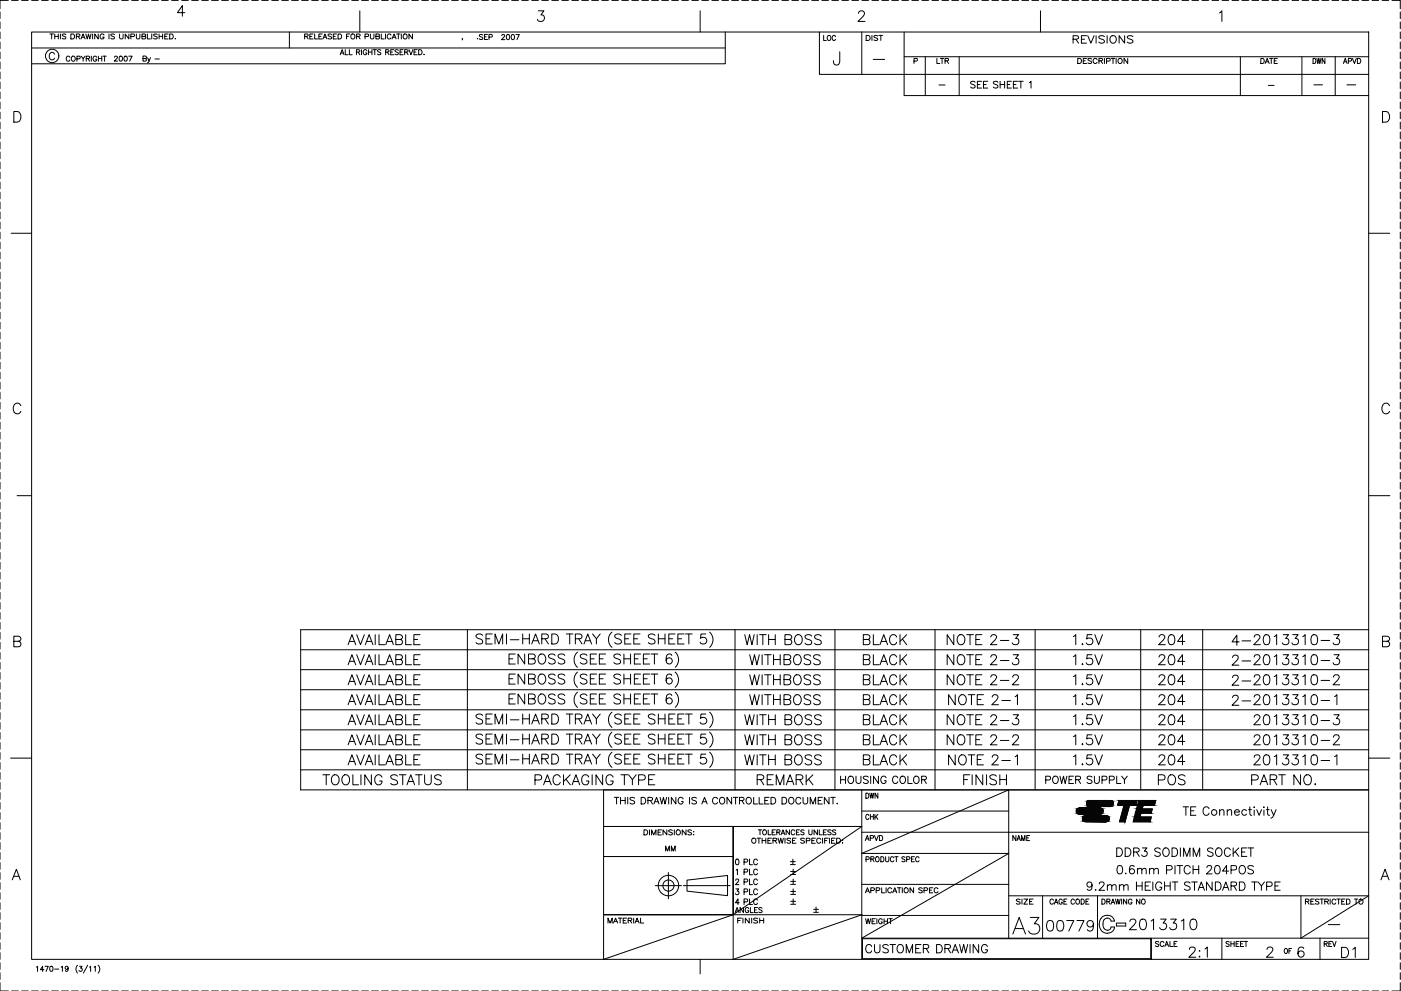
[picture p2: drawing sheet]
<svg xmlns="http://www.w3.org/2000/svg" width="420mm" height="297mm" viewBox="0 0 420 297" stroke-linecap="round" stroke-linejoin="round" font-family="sans-serif">
<g fill="none" stroke="#000" stroke-width=".3">
<path d="M0 3.6v2M0 6.6v2M0 9.6v2M0 12.6v2M0 15.6v2M0 18.6v2M2.5 .1h-2.5v2.5M3.5 .1h2M6.5 .1h2M9.5 9.6h401v278h-401zM9.5 .1h2M9.5 14.4h208"/>
<path d="M12.5 .1h2M14.9 10.2h1.1M15.5 .1h2M15.5 10.2v1.5M16.3 16.2a.8 .8 0 0 0-.9-.5 .8 .8 0 0 0-.6 .8v.6a.81 .81 0 0 0 .6 .8 .81 .81 0 0 0 .9-.5M16.4 10.9h1.1M16.4 10.2v1.5M17.5 10.2v1.5M18.1 10.2v1.5M18.5 .1h2M19.7 10.4l-.4-.2-.6 .2 .1 .3 .9 .4-.1 .5-.9-.1M21 17.2a.57 .57 0 0 0-.7-.4 .57 .57 0 0 0-.4 .6v.4a.56 .56 0 0 0 .4 .6 .56 .56 0 0 0 .7-.4"/>
<path d="M21.3 10.2h.5a.76 .76 0 0 1 .6 .7 .76 .76 0 0 1-.6 .8h-.5zM21.5 .1h2M21.7 16.9a.7 .7 0 0 1 .9 .7 .7 .7 0 0 1-1.1 .5l-.1-.7zM22.9 10.9l.9-.1 .1-.5-1-.1v1.5M23.1 17.6h.8l.1-.6-.9-.2v1.6M23.5 10.9l.5 .8M24.3 11.7l.6-1.5 .6 1.5M24.3 16.8l.6 .8v.8M24.5 .1h2M24.5 11.2h.8M25.5 16.8l-.6 .8M25.7 10.2l.5 1.5 .3-1.5 .4 1.5 .4-1.5"/>
<path d="M25.9 17.6l.9-.1v-.6l-.9-.1v1.6M26.4 17.6l.5 .8M27.4 16.8v1.6M27.5 .1h2M27.8 10.2v1.5M29 17.2a.57 .57 0 0 0-.6-.4 .57 .57 0 0 0-.5 .6v.4a.55 .55 0 0 0 .5 .6 .55 .55 0 0 0 .6-.6h-.4M29.5 10.2v1.5l-1.1-1.5v1.5M29.5 16.8v1.6M29.5 17.6h1M30.5 .1h2M30.5 16.8v1.6M30.9 16.8h1"/>
<path d="M31.2 10.5a.62 .62 0 0 0-.7-.3 .62 .62 0 0 0-.5 .5v.4a.59 .59 0 0 0 .6 .6 .59 .59 0 0 0 .6-.6h-.4M31.4 16.8v1.6M32.7 10.2v1.5M33.5 .1h2M34.3 10.4l-.3-.2-.8 .2 .2 .3 .8 .4v.5l-1-.1M34.3 17.2l.3-.4 .5 .2 .1 .3-.9 1h1M35.9 10.2v1l.4 .5 .6-.2v-1.3M35.9 16.9a.71 .71 0 0 1 .9 .7 .71 .71 0 0 1-.9 .7l-.2-.6zM36.5 .1h2M37.4 16.9a.74 .74 0 0 1 .9 .5 .74 .74 0 0 1-.5 .9l-.5-.2zM38.6 16.8h1l-.7 1.5M38.7 10.2v1.5l-1.2-1.5v1.5"/>
<path d="M39.2 11l1-.1 .1-.5-.1-.2h-1v1.5M39.5 .1h2M40.9 10.2v1.3l.5 .2 .5-.2 .1-1.3M42.5 .1h2M42.6 10.9l.9-.1 .2-.2-.2-.4h-.9v1.5l.9-.1 .2-.4-.4-.3M42.9 17.6l.9-.1 .1-.5-1-.2v1.5l1-.1v-.5l-.3-.1M44.2 10.2v1.5h.9M44.3 17.3l.4 1 .4-1M44.7 18.3l-.5 .5M45.5 .1h2M45.5 10.2v1.5M46.5 17.7h1.3"/>
<path d="M47.2 10.4l-.4-.2-.7 .2 .1 .3 .9 .4-.1 .5-.9-.1M47.7 10.9h1.1M47.7 10.2v1.5M48.5 .1h2M48.8 10.2v1.5M49.4 10.9h.6M50.4 10.2h-1v1.5h1M50.9 10.2h.5a.78 .78 0 0 1 .6 .7 .78 .78 0 0 1-.6 .8h-.5zM51.5 .1h2M52.5 11.6h.2zM54.5 .1h2M55.5 3.8h-2.3l1.5-2.1v3.2"/>
<path d="M57.5 .1h2M60.5 .1h2M63.5 .1h2M66.5 .1h2M69.5 .1h2M72.5 .1h2M75.5 .1h2M78.5 .1h2M81.5 .1h2M84.5 .1h2M86.8 9.6v4.8M87.5 .1h2"/>
<path d="M90.5 .1h2M91.4 10.9l.8-.1 .2-.4-.2-.2h-.8v1.5M91.9 10.9l.5 .8M92.9 10.9h.6M93.5 .1h2M93.9 10.2h-1v1.5h1M94.4 10.2v1.5h.9M95.6 10.9h.7M96.5 .1h2M96.6 10.2h-1v1.5h1M96.9 11.7l.6-1.5 .5 1.5M97.1 11.2h.7"/>
<path d="M99.4 10.4l-.9-.2-.1 .5 .9 .3 .1 .5-.3 .2-.7-.2M99.5 .1h2M99.9 10.9h.6M100.9 10.2h-1v1.5h1M101.4 10.2h.5a.76 .76 0 0 1 .6 .7 .76 .76 0 0 1-.6 .8h-.5zM102 16.4l.6-1.5 .6 1.5M102.2 15.9h.8M102.5 .1h2M103.5 14.9v1.5h.9M103.9 10.9h.6M104.8 14.9v1.5h.8M104.9 10.2h-1v1.5"/>
<path d="M105.5 .1h2M106.9 15.6h.9l.1-.5-1-.2v1.5M106.9 10.9l1-.1 .1-.5-1.1-.1v1.5M107.4 15.6l.5 .8M107.5 10.9l.5 .8M107.9 3.2v6.4M108.4 14.9v1.5M108.5 .1h2M109.5 11l.9-.1 .1-.6-1-.1v1.5M110 15.3a.56 .56 0 0 0-.6-.4 .56 .56 0 0 0-.5 .6v.4a.55 .55 0 0 0 .6 .5 .55 .55 0 0 0 .5-.5h-.4M110.5 14.9v1.5M110.5 15.6h1"/>
<path d="M111.1 10.2v1l.4 .5 .4-.1 .2-.4v-1M111.5 .1h2M111.5 14.9v1.5M111.9 14.9h1M112.4 14.9v1.5M112.7 10.9l1-.1v-.6h-1v1.5l1-.1 .1-.4-.4-.3M114.2 15.1l-.3-.2-.7 .2 .2 .4 .7 .3 .1 .4-.3 .2-.7-.2M114.3 10.2v1.5h.9M114.5 .1h2M115.6 10.2v1.5M115.7 15.6h.8l.2-.4-.4-.3h-.6v1.5M116.2 15.6l.5 .8"/>
<path d="M117.2 15.6h.5M117.3 10.5a.6 .6 0 0 0-.7-.3 .6 .6 0 0 0-.5 .5v.4a.6 .6 0 0 0 .5 .6 .6 .6 0 0 0 .7-.4M117.5 .1h2M117.6 11.7l.6-1.5 .6 1.5M117.8 11.2h.8M118.1 14.9h-.9v1.5h.9M118.9 10.2h1.1M119.5 15.1l-.4-.2-.7 .2 .2 .4 .9 .5-.4 .4-.7-.2M119.5 10.2v1.5M120 15.6h.6M120.4 10.2v1.5M120.5 .1h2"/>
<path d="M120.9 14.9h-.9v1.5h.9M121.4 15.6h.8l.2-.4-.4-.3h-.6v1.5M121.9 15.6l.5 .8M122.7 14.9l.5 1.5 .6-1.5M123.5 .1h2M123.7 10.2v1.5l-1.1-1.5v1.5M124.2 15.6h.6M125.1 14.9h-.9v1.5h.9M125.6 14.9h.5a.82 .82 0 0 1 .5 .7 .82 .82 0 0 1-.5 .8h-.5zM126.5 .1h2M127.2 16.3h.1M129.5 .1h2"/>
<path d="M132.5 .1h2M135.5 .1h2M138.5 .1h2M138.7 11.6l-.1 .4M141.5 .1h2M143.1 11.6h.2zM144.5 .1h2M144.8 10.5l-.4-.2-.6 .2 .1 .4 .9 .5-.2 .4-.8-.2M145.3 11h.5M146.2 10.3h-.9v1.5h.9M146.6 11.1l.9-.1v-.6l-.9-.1v1.5M147.5 .1h2"/>
<path d="M150.5 10.7l.1-.3h.4l.3 .4-.9 1.1h1M150.5 .1h2M152.1 10.4a.77 .77 0 0 1 .8 .6 .77 .77 0 0 1-.5 .9l-.5-.3zM153.5 .1h2M153.5 10.4a.77 .77 0 0 1 .9 .6 .77 .77 0 0 1-.5 .9l-.5-.3zM154.7 10.4h1l-.7 1.5M156.5 .1h2M159.5 .1h2M161.5 3.2h1.6l-.9 1.3a1.01 1.01 0 0 1 1.1 1.1 1.01 1.01 0 0 1-1.4 .8l-.4-.1-.3-.5M162.5 .1h2M165.5 .1h2M168.5 .1h2"/>
<path d="M171.5 .1h2M174.5 .1h2M177.5 .1h2M180.5 .1h2M183.5 .1h2M186.5 .1h2M189.5 .1h2M192.5 .1h2M195.5 .1h2M198.5 .1h2M201.5 .1h2M204.5 .1h2"/>
<path d="M207.5 .1h2M210 3.2v6.4M210.5 .1h2M213.5 .1h2M216.5 .1h2M217.5 9.6v9.5h-208M219.5 .1h2M222.5 .1h2M225.5 .1h2M228.5 .1h2M231.5 .1h2M234.5 .1h2"/>
<path d="M237.5 .1h2M240.5 .1h2M243.5 .1h2M245.7 9.6v12.7h164.8M246.5 .1h2M247 10.6v1.5h.8M248.2 10.8l.2-.1a.69 .69 0 0 1 .8 .7 .69 .69 0 0 1-.8 .7l-.3-.6zM249.5 .1h2M250.6 11a.52 .52 0 0 0-.6-.4 .52 .52 0 0 0-.4 .6 .61 .61 0 0 0 .1 .8 .61 .61 0 0 0 .8-.1l.1-.1M251.8 15.5v3.1l-.2 .5a.92 .92 0 0 1-1.5 0l-.2-.9M252.5 .1h2M255.5 .1h2"/>
<path d="M257.4 4v-.1a1.01 1.01 0 0 1 1.3-.7l.4 .4a1.05 1.05 0 0 1-.3 1.3l-1.5 1.5h2.1M258.4 9.6v12.7M258.5 .1h2M259.8 10.6h.6a.78 .78 0 0 1 .6 .8 .78 .78 0 0 1-.6 .7h-.6zM261.5 .1h2M261.5 10.6v1.5M261.9 17.8h3.4M263.2 10.8l-.4-.2-.7 .2 .2 .4 .8 .3 .1 .4-.4 .2-.7-.2M263.6 10.6h1.1M264.2 10.6v1.5M264.5 .1h2M267.5 .1h2"/>
<path d="M270.5 .1h2M271.1 17h139.4M271.1 9.6v19h139.4M273.5 .1h2M274.1 18.3l.9-.1 .1-.6-1-.1v1.5M276.5 .1h2M277.5 17v11.6M279.5 .1h2M281 17.5v1.5h.9M282 17.5h1M282.5 .1h2M282.5 17.5v1.5"/>
<path d="M283.4 18.2l1-.1v-.5l-1-.1v1.5M284 18.2l.5 .8M285.5 .1h2M287.7 17v11.6M288.5 .1h2M291.5 .1h2M294.5 .1h2M297.5 .1h2M300.5 .1h2M303.5 .1h2M306.5 .1h2M309.5 .1h2"/>
<path d="M312 3.2v6.4M312.5 .1h2M315.5 .1h2M318.5 .1h2M321.5 .1h2M321.8 11.8l1.4-.2 .3-.5-.3-.3-1.4-.1v2.2M322.6 11.8l.9 1.1M323.2 17.5h.6a.79 .79 0 0 1 .5 .8 .79 .79 0 0 1-.5 .7h-.6zM324.3 11.8h.9M324.5 .1h2M324.9 18.2h.6M325.8 10.7h-1.5v2.2h1.5"/>
<path d="M325.9 17.5h-1v1.5h1M326.2 10.7l1 2.2 .9-2.2M327.4 17.7l-.4-.2-.7 .2v.3l1.1 .6v.2l-.4 .2-.7-.2M327.5 .1h2M328.7 10.7v2.2M329 17.9a.62 .62 0 0 0-.7-.4 .62 .62 0 0 0-.5 .6 .68 .68 0 0 0 .3 .8 .68 .68 0 0 0 .8-.1l.1-.1M329.6 18.2h.7l.4-.4-.2-.2-.9-.1v1.5M330.1 18.2l.6 .8M330.5 .1h2M331.2 11l-.6-.3-1.1 .3 .3 .5 1.2 .5 .2 .6a1.16 1.16 0 0 1-1.7 0M331.2 17.5v1.5M331.9 18.3l.9-.1 .1-.6-1-.1v1.5"/>
<path d="M332 10.7v2.2M333.1 11a1.03 1.03 0 0 1 1.4 .1 1.03 1.03 0 0 1 0 1.4 1.03 1.03 0 0 1-1.4 .1l-.2-.5zM333.2 17.5h1.1M333.5 .1h1.9M333.8 17.5v1.5M334.7 17.5v1.5M336.5 .1h2M337.3 10.7v2.2l-1.7-2.2v2.2M338.2 17.5v1.5l-1.1-1.5v1.5M339.5 .1h2M339.8 11l-.6-.3-1.1 .3 .2 .5 1.2 .5 .3 .6a1.16 1.16 0 0 1-1.7 0M342.5 .1h2"/>
<path d="M345.5 .1h2M348.5 .1h2M351.5 .1h2M354.5 .1h2M357.5 .1h2M360.5 .1h2M363.5 .1h2M365.7 3.9l.7-.7v3.2M366.5 .1h2M369.5 .1h2M372 17v11.6M372.4 .1h2.1"/>
<path d="M375.5 .1h2M378.1 17.5h.5a.81 .81 0 0 1 .6 .8 .81 .81 0 0 1-.6 .7h-.5zM378.5 .1h1.9M379.4 19l.6-1.5 .6 1.5M379.6 18.5h.8M380.7 17.5h1.1M381.3 17.5v1.5M381.5 .1h2M382.1 18.2h.6M383.1 17.5h-1v1.5h1M384.5 .1h2M387.5 .1h2"/>
<path d="M390.4 17v11.6M390.5 .1h2M393.5 .1h2M393.8 17.5a.77 .77 0 0 1 .9 .8 .77 .77 0 0 1-.9 .7zM394.9 17.5l.3 1.5 .3-1.5 .3 1.5 .4-1.5M396.5 .1h2M397.3 17.5v1.5l-.8-1.5v1.5M399.5 .1h2M400.4 17v11.6M402.5 .1h2M402.9 19l.5-1.5 .6 1.5M403.1 18.5h.7"/>
<path d="M404.4 18.3l.8-.1v-.6l-.8-.1v1.5M405.5 .1h2M405.6 17.5l.6 1.5 .5-1.5M407.1 17.5h.5a.81 .81 0 0 1 .5 .8 .81 .81 0 0 1-.5 .7h-.5zM408.5 .1h2M411.5 .1h2M414.5 .1h2M417.4 .1h2.5v2.5M419.9 3.6v2M419.9 6.6v2M419.9 9.6v2M419.9 12.6v2"/>
<path d="M419.9 15.6v2M419.9 18.6v2M0 21.6v2M0 24.6v2M0 27.6v2M0 30.6v2M0 33.6v2M0 36.6v2M0 39.6v2M4.1 33.4h1.1a1.69 1.69 0 0 1 1.1 1.6 1.69 1.69 0 0 1-1.1 1.6h-1.1zM281.6 25.5h1.8M292.4 24.7l-.4-.3-.9 .3 .1 .3 1.2 .6v.5a.87 .87 0 0 1-1.3 0"/>
<path d="M293.1 25.3h.8M294.4 24.4h-1.3v2h1.3M294.9 25.3h.8M296.2 24.4h-1.3v2h1.3M299.3 24.7l-.5-.3-.9 .3 .2 .4 1.1 .5 .1 .5a.87 .87 0 0 1-1.4 0M299.9 25.3h1.4M299.9 24.4v2M301.3 24.4v2M302.1 25.3h.8M303.3 24.4h-1.2v2h1.2M303.9 25.3h.8M305.2 24.4h-1.3v2h1.3"/>
<path d="M305.5 24.4h1.3M306.2 24.4v2M308.7 24.8l.5-.4v2M380.4 25.6h1.7M394 25.4h2.6M403.9 25.4h2.7M414.6 33.4h1.1a1.69 1.69 0 0 1 1.1 1.6 1.69 1.69 0 0 1-1.1 1.6h-1.1zM419.9 21.6v2M419.9 24.6v2M419.9 27.6v2M419.9 30.6v2M419.9 33.6v2"/>
<path d="M419.9 36.6v2M419.9 39.6v2M0 42.6v2M0 45.6v2M0 48.6v2M0 51.6v2M0 54.6v2M0 57.6v2M419.9 42.6v2M419.9 45.6v2M419.9 48.6v2M419.9 51.6v2"/>
<path d="M419.9 54.6v2M419.9 57.6v2M0 60.6v2M0 63.6v2M0 66.6v2M0 69.6v2M0 72.6v2M0 75.6v2M0 78.6v2M3.3 69.9h6.2M410.5 69.9h6.3M419.9 60.6v2"/>
<path d="M419.9 63.6v2M419.9 66.6v2M419.9 69.6v2M419.9 72.6v2M419.9 75.6v2M419.9 78.6v2M0 81.6v2M0 84.6v2M0 87.6v2M0 90.6v2M0 93.6v2M0 96.6v2"/>
<path d="M0 99.6v2M419.9 81.6v2M419.9 84.6v2M419.9 87.6v2M419.9 90.6v2M419.9 93.6v2M419.9 96.6v2M419.9 99.6v2M0 102.6v2M0 105.6v2M0 108.6v2M0 111.6v2"/>
<path d="M0 114.6v2M0 117.6v2M419.9 102.6v2M419.9 105.6v2M419.9 108.6v2M419.9 111.6v2M419.9 114.6v2M419.9 117.6v2M0 120.6v2M0 123.6v2M0 126.6v2M0 129.6v2"/>
<path d="M0 132.6v2M0 135.6v2M0 138.6v2M6.3 121.6a1.18 1.18 0 0 0-1.4-.8 1.18 1.18 0 0 0-.9 1.3 1.39 1.39 0 0 0 .3 1.5 1.39 1.39 0 0 0 1.5 .3l.5-.6M416.7 121.6a1.18 1.18 0 0 0-1.3-.8 1.18 1.18 0 0 0-1 1.3 1.39 1.39 0 0 0 .3 1.5 1.39 1.39 0 0 0 1.6 .3l.4-.6M419.9 120.6v2M419.9 123.6v2M419.9 126.6v2M419.9 129.6v2M419.9 132.6v2M419.9 135.6v2M419.9 138.6v2"/>
<path d="M0 141.6v2M0 144.6v2M0 147.6v2M0 150.6v2M0 153.6v2M0 156.6v2M0 159.6v2M5.1 148.6h4.4M410.5 148.6h6.3M419.9 141.6v2M419.9 144.6v2M419.9 147.6v2"/>
<path d="M419.9 150.6v2M419.9 153.6v2M419.9 156.6v2M419.9 159.6v2M0 162.6v2M0 165.6v2M0 168.6v2M0 171.6v2M0 174.6v2M0 177.6v2M419.9 162.6v2M419.9 165.6v2"/>
<path d="M419.9 168.6v2M419.9 171.6v2M419.9 174.6v2M419.9 177.6v2M0 180.6v2M0 183.6v2M0 186.6v2M0 189.6v2M0 192.6v1.9M0 195.6v2M0 198.6v2M4.1 192.2l1.9-.1a.71 .71 0 0 0 0-1.2l-1.9-.2v3.2h1.4a.82 .82 0 0 0 .8-.6 .82 .82 0 0 0-.3-.9l-.5-.2"/>
<path d="M90.2 194.8h320.3M104.4 199.2l1.1-3 1.2 3M104.4 193.2l1.1-3 1.2 3M104.8 198.2h1.5M104.8 192.3h1.5M107 196.2l1.1 3 1.2-3M107 190.2l1.1 3 1.2-3M109.6 199.2l1.1-3 1.1 3M109.6 193.2l1.1-3 1.1 3M110 198.2h1.4M110 192.3h1.4M112.5 190.2v3"/>
<path d="M112.5 196.2v3M113.7 196.2v3h1.7M113.7 190.2v3h1.7M115.7 199.2l1.1-3 1.2 3M115.7 193.2l1.1-3 1.2 3M116.1 198.2h1.5M116.1 192.3h1.5M118.7 197.7h1.3a.79 .79 0 0 0 .7-.9l-.3-.4-.4-.2h-1.3v3h1.3a.78 .78 0 0 0 .7-.7 .78 .78 0 0 0-.7-.8M118.7 191.7h1.3a.79 .79 0 0 0 .7-.9l-.7-.6h-1.3v3h1.3a.78 .78 0 0 0 .7-.7 .78 .78 0 0 0-.7-.8M121.7 196.2v3h1.7M121.7 190.2v3h1.7M124.1 197.7h1.2"/>
<path d="M124.1 191.7h1.2M126 196.2h-1.9v3h1.9M126 190.2h-1.9v3h1.9M140.2 188.8v48M144.7 190.4a1.12 1.12 0 0 0-1-.4 1.12 1.12 0 0 0-1 .7l.3 .5 1.2 .4a.73 .73 0 0 1 .5 .8 .73 .73 0 0 1-.6 .6l-1.1-.1-.3-.3M145.8 191.5h1.1M147.6 190h-1.8v3h1.8M148.5 193v-3l1.1 3 1.1-3v3M151.9 190v3M152.7 197.5h1.1M153 191.8h2.6M154.5 196h-1.8v3h1.8"/>
<path d="M156.8 190v3M156.8 191.5h2M157.4 196v3l-2-3v3M158.5 197.5h1.3a.8 .8 0 0 0 .7-.9l-.3-.4-.4-.2h-1.3v3h1.3a.78 .78 0 0 0 .8-.7 .78 .78 0 0 0-.8-.8M158.8 190v3M159.5 193l1.1-3 1.2 3M159.9 192.1h1.4M161.9 196.2a1.45 1.45 0 0 1 1.7 .6 1.45 1.45 0 0 1-.2 1.8l-.3 .3a1.37 1.37 0 0 1-1.6-.5 1.37 1.37 0 0 1 0-1.6zM162.5 191.5l1.7-.2 .3-.4-.2-.6-.6-.3h-1.2v3M163.4 191.5l1.1 1.5M165.5 190h1a1.6 1.6 0 0 1 1 1.5 1.6 1.6 0 0 1-1 1.5h-1zM166.5 196.5a1.12 1.12 0 0 0-1.1-.5 1.12 1.12 0 0 0-.9 .8l.3 .4 1.1 .4a.74 .74 0 0 1 .3 1.3 1.37 1.37 0 0 1-1.7-.3"/>
<path d="M169.4 196.5a1.11 1.11 0 0 0-1.1-.5 1.11 1.11 0 0 0-.9 .8l.2 .4 1.5 .5a.69 .69 0 0 1 0 1.2 1.29 1.29 0 0 1-1.7-.3M169.8 190h2M170.9 190v3M172.6 191.5l1.7-.2 .2-.4-.1-.6-.6-.3h-1.2v3M173.2 195.5a3 3 0 0 0 0 4.5M173.6 191.5l.9 1.5M175.1 193l1.2-3 1.1 3M175.6 192.1h1.4M176 196.5a1.12 1.12 0 0 0-1.1-.5 1.12 1.12 0 0 0-.9 .8l.3 .4 1.2 .4a.72 .72 0 0 1 .5 .6 .72 .72 0 0 1-.3 .7 1.32 1.32 0 0 1-1.7-.3M177 197.5h1.2M177.7 190l1.2 1.5v1.5M178.9 196h-1.9v3h1.9"/>
<path d="M179.7 197.5h1.2M180 190l-1.1 1.5M181.6 196h-1.9v3h1.9M183.5 189.5a3.1 3.1 0 0 0 0 4.5M186.1 196.5a1.12 1.12 0 0 0-1.1-.5 1.12 1.12 0 0 0-.9 .8l.3 .4 1.1 .4a.74 .74 0 0 1 .3 1.3 1.37 1.37 0 0 1-1.7-.3M186.4 190.4a1.12 1.12 0 0 0-1.1-.4 1.12 1.12 0 0 0-.9 .7l.5 .6 .9 .3a.74 .74 0 0 1 .5 .6 .74 .74 0 0 1-.2 .7 1.4 1.4 0 0 1-1.7-.3M187.1 196v3M187.1 197.5h2M187.4 191.5h1.1M189.1 196v3M189.2 190h-1.8v3h1.8M190.1 191.5h1.1"/>
<path d="M190.2 197.5h1.2M191.9 190h-1.8v3h1.8M192.1 196h-1.9v3h1.9M193 197.5h1.1M194.8 196h-1.8v3h1.8M195.2 196h2.1M196.3 196v3M196.4 190.4a1.12 1.12 0 0 0-1.1-.4 1.12 1.12 0 0 0-.9 .7l.3 .5 1.2 .4a.76 .76 0 0 1 .3 1.3 1.44 1.44 0 0 1-1.8-.3M197.4 190v3M197.4 191.5h2M199.4 190v3M200.6 191.5h1.1"/>
<path d="M201.5 196.5a.88 .88 0 0 0-1.3-.3 2.34 2.34 0 0 0 0 2.7 .93 .93 0 0 0 1.4-.4 .93 .93 0 0 0-.7-1.3 .93 .93 0 0 0-1.1 .8M202.4 190h-1.8v3h1.8M202.5 195.5a3 3 0 0 1 0 4.5M203.3 191.5h1.1M205.1 190h-1.8v3h1.8M205.6 190h2M206.6 190v3M211.7 190h-1.5l-.1 1.3a1.06 1.06 0 0 1 1.6 0 1.06 1.06 0 0 1-.2 1.6 1.06 1.06 0 0 1-1.5-.4M212.8 189.5a3.1 3.1 0 0 1 0 4.5M220.4 188.8v48M223.4 190.2l.7 3 .7-3 .7 3 .7-3M224.8 196.2l.8 3 .7-3 .7 3 .7-3"/>
<path d="M227.1 190.2v3M227.8 190.2h2M228.6 196.2v3M228.8 190.2v3M229.3 196.2h2M230.3 196.2v3M230.5 190.2v3M230.5 191.7h2M232 197.7h2M232 196.2v3M232.5 190.2v3M234 196.2v3"/>
<path d="M235.1 197.7h1.3a.79 .79 0 0 0 .8-.9l-.3-.4-.5-.2h-1.3v3h1.3a.78 .78 0 0 0 .8-.7 .78 .78 0 0 0-.8-.8M235.4 191.7h1.3a.79 .79 0 0 0 .7-.9l-.7-.6h-1.3v3h1.3a.78 .78 0 0 0 .8-.7 .78 .78 0 0 0-.8-.8M238.5 196.4a1.45 1.45 0 0 1 1.8 .6 1.45 1.45 0 0 1-.3 1.8 1.1 1.1 0 0 1-1.3 .4 1.1 1.1 0 0 1-.7-1.1 1.87 1.87 0 0 1 .5-1.7zM238.8 190.4a1.43 1.43 0 0 1 1.8 .6 1.43 1.43 0 0 1-.3 1.8 1.1 1.1 0 0 1-1.3 .4 1.1 1.1 0 0 1-.7-1.1 1.72 1.72 0 0 1 .5-1.7zM243.1 196.7a1.12 1.12 0 0 0-1.1-.5 1.12 1.12 0 0 0-.9 .8l.3 .4 1.2 .4a.76 .76 0 0 1 .3 1.3 1.44 1.44 0 0 1-1.8-.3M243.4 190.7a1.12 1.12 0 0 0-1.1-.5 1.12 1.12 0 0 0-.9 .8l.3 .4 1.2 .4a.73 .73 0 0 1 .5 .8 .73 .73 0 0 1-.7 .6l-1-.1-.3-.3M246 196.7a1.11 1.11 0 0 0-1.1-.5 1.11 1.11 0 0 0-.9 .8l.6 .5a1.56 1.56 0 0 1 1.4 .9v.4a1.32 1.32 0 0 1-2 0M246.3 190.7a1.12 1.12 0 0 0-1.1-.5 1.12 1.12 0 0 0-.9 .8l.3 .4 1.1 .4a.73 .73 0 0 1 .6 .6 .73 .73 0 0 1-.3 .7 1.4 1.4 0 0 1-1.7-.3M250.4 188.8v48M258.9 197.7l1.7-.2 .3-.4-.3-.7-1.7-.2v3h1.3a.79 .79 0 0 0 .7-.7 .79 .79 0 0 0-.7-.8M258.9 191.7l1.7-.2 .3-.4-.1-.6-.6-.3h-1.3v3h1.3a.79 .79 0 0 0 .7-.7 .79 .79 0 0 0-.7-.8M261.9 196.2v3h1.8"/>
<path d="M261.9 190.2v3h1.8M263.9 199.2l1.1-3 1.2 3M263.9 193.2l1.1-3 1.2 3M264.3 198.2h1.5M264.3 192.3h1.5M268.9 197a1.03 1.03 0 0 0-1.6-.6 1.79 1.79 0 0 0 .3 2.8 1.02 1.02 0 0 0 1.3-.7M268.9 191a1.05 1.05 0 0 0-1.6-.6 1.75 1.75 0 0 0 .3 2.8 1.02 1.02 0 0 0 1.3-.7M269.9 190.2v3M269.9 196.2v3M270.6 197.5l1.3 1.7M270.6 191.5l1.3 1.7M271.9 196.2l-2 2"/>
<path d="M271.9 190.2l-2 2.1M280.4 188.8v48M286 196.2v3l-1.9-3v3M286 190.2v3l-1.9-3v3M287.6 196.4a1.45 1.45 0 0 1 1.7 .6 1.45 1.45 0 0 1-.2 1.8 1.1 1.1 0 0 1-1.3 .4 1.1 1.1 0 0 1-.7-1.1 1.87 1.87 0 0 1 .5-1.7zM287.6 190.4a1.43 1.43 0 0 1 1.7 .6 1.43 1.43 0 0 1-.2 1.8 1.1 1.1 0 0 1-1.3 .4 1.1 1.1 0 0 1-.7-1.1 1.72 1.72 0 0 1 .5-1.7zM289.9 196.2h2M289.9 190.2h2M290.9 190.2v3M290.9 196.2v3M292.7 197.7h1.1M292.7 191.7h1.1"/>
<path d="M294.5 196.2h-1.8v3h1.8M294.5 190.2h-1.8v3h1.8M297.1 197l.6-.8 .9 .2a.67 .67 0 0 1 .1 1l-1.7 1.8h2M297.1 191v-.2a.93 .93 0 0 1 1.2-.6l.3 .2a.62 .62 0 0 1 .1 1l-1.7 1.8h2M300 198h2.6M300 192h2.6M303.9 196.2h1.5l-.8 1.2a1 1 0 0 1 .9 1.4 1 1 0 0 1-1.6 .3l-.3-.4M303.9 190.2h1.5l-.8 1.2a1.01 1.01 0 0 1 .7 1.6 1.01 1.01 0 0 1-1.7-.3M310.4 188.8v48M321.9 196.8l.7-.6v3M321.9 190.8l.7-.6v3M324.6 199l.2 .1-.2 .1z"/>
<path d="M324.6 192.9l.2 .2-.2 .1zM327.5 196.2h-1.4l-.2 1.3a1.05 1.05 0 0 1 1.6 0 1.05 1.05 0 0 1-.2 1.6 1.05 1.05 0 0 1-1.5-.4M327.5 190.2h-1.4l-.2 1.3a1.05 1.05 0 0 1 1.6 .1 1.05 1.05 0 0 1-.2 1.5 1.05 1.05 0 0 1-1.5-.4M328.3 196.2l1.2 3 1.1-3M328.3 190.2l1.2 3 1.1-3M342.1 188.8v48M347.6 197l.6-.8 .8 .2a.67 .67 0 0 1 .2 1l-1.7 1.8h2M347.6 191v-.2a.93 .93 0 0 1 1.1-.6l.3 .2a.62 .62 0 0 1 .2 1l-1.7 1.8h2M350.7 196.4a1 1 0 0 1 1.5 .4 1.52 1.52 0 0 1-1 2.4 1.63 1.63 0 0 1-.7-2.4zM350.7 190.4a.94 .94 0 0 1 1.5 .4 1.49 1.49 0 0 1-1 2.4 1.58 1.58 0 0 1-.7-2.4zM355.3 198.2h-2.1l1.4-2v3M355.3 192.3h-2.1l1.4-2.1v3"/>
<path d="M360.7 188.8v48M369.7 197.1l.1-.4 .4-.3h.6l.4 .3a.99 .99 0 0 1-.3 1.3l-1.4 1.4h2M371.6 192.4h-2.1l1.4-2v3M372.5 198.1h2.6M372.5 192.1h2.6M376.1 197l.2-.5a.95 .95 0 0 1 1.4 0l.2 .3-.2 .6-1.7 1.8h2M376.1 191v-.2a.93 .93 0 0 1 1.2-.6l.3 .2a.62 .62 0 0 1 .1 1l-1.7 1.8h2M379.3 196.4a1 1 0 0 1 1.4 .4 2.57 2.57 0 0 1-.3 2.3 .94 .94 0 0 1-1.4-.4 2.39 2.39 0 0 1 .3-2.3zM379.3 190.4a.94 .94 0 0 1 1.4 .4 2.57 2.57 0 0 1-.3 2.3 .97 .97 0 0 1-1.4-.4 2.39 2.39 0 0 1 .3-2.3zM382.1 196.8l.8-.6v3M382.1 190.8l.8-.6v3M384.9 196.2h1.5l-.8 1.2a1 1 0 0 1 .8 1.5 1 1 0 0 1-1.7 .1l-.1-.3"/>
<path d="M384.9 190.2h1.5l-.8 1.2a1.01 1.01 0 0 1 .7 1.6 1.01 1.01 0 0 1-1.7-.3M387.7 196.2h1.6l-.9 1.2a.96 .96 0 0 1 1 1.1 .96 .96 0 0 1-1.2 .7l-.5-.1-.3-.4M387.7 190.2h1.6l-.9 1.2a.96 .96 0 0 1 1 1.1 .96 .96 0 0 1-1.2 .7l-.5-.1-.3-.4M390.7 196.8l.7-.6v3M390.7 190.8l.7-.6v3M393.6 196.4a1 1 0 0 1 1.4 .4 2.57 2.57 0 0 1-.3 2.3 1 1 0 0 1-1.4-.4 2.57 2.57 0 0 1 .3-2.3zM393.6 190.4a.94 .94 0 0 1 1.4 .4 2.57 2.57 0 0 1-.3 2.3 1.02 1.02 0 0 1-1.4-.4 2.57 2.57 0 0 1 .3-2.3zM396.2 198h2.6M396.2 192h2.6M400.1 196.2h1.5l-.8 1.2a.97 .97 0 0 1 1 1.1 .97 .97 0 0 1-1.3 .7l-.4-.1-.3-.4M400.1 190.2h1.5l-.8 1.2a.97 .97 0 0 1 1 1.1 .97 .97 0 0 1-1.3 .7l-.4-.1-.3-.4M410.5 188.8h-320.3v48h320.3h-229.5v50.8l38.9-13.4 38.5-26.5h-77.3"/>
<path d="M414.6 192.2l1.8-.1a.71 .71 0 0 0 0-1.2l-1.8-.2v3.2h1.4a.82 .82 0 0 0 .7-.6 .82 .82 0 0 0-.3-.9l-.4-.2M419.9 180.6v2M419.9 183.6v2M419.9 186.6v2M419.9 189.6v2M419.9 192.6v1.9M419.9 195.6v2M419.9 198.6v2M0 201.6v2M0 204.6v2M0 207.6v2M0 210.6v2"/>
<path d="M0 213.6v2M0 216.6v2M0 219.6v2M90.2 218.8h320.3M90.2 212.8h320.3M90.2 206.7h320.3M90.2 200.7h320.3M104.4 217.2l1.1-3 1.2 3M104.4 205.3l1.1-3 1.2 3M104.4 211.2l1.1-3 1.2 3M104.8 216.2h1.5M104.8 210.3h1.5"/>
<path d="M104.8 204.2h1.5M107 214.2l1.1 3 1.2-3M107 202.3l1.1 3 1.2-3M107 208.2l1.1 3 1.2-3M109.6 217.2l1.1-3 1.1 3M109.6 205.3l1.1-3 1.1 3M109.6 211.2l1.1-3 1.1 3M110 216.2h1.4M110 210.3h1.4M110 204.2h1.4M112.5 202.3v3M112.5 208.2v3"/>
<path d="M112.5 214.2v3M113.7 214.2v3h1.7M113.7 202.3v3h1.7M113.7 208.2v3h1.7M115.7 217.2l1.1-3 1.2 3M115.7 205.3l1.1-3 1.2 3M115.7 211.2l1.1-3 1.2 3M116.1 216.2h1.5M116.1 210.3h1.5M116.1 204.2h1.5M118.7 215.7h1.3a.79 .79 0 0 0 .7-.9l-.7-.6h-1.3v3h1.3a.79 .79 0 0 0 .7-.5 .79 .79 0 0 0-.3-.9l-.4-.1M118.7 203.7h1.3a.8 .8 0 0 0 .7-.9l-.3-.4-.4-.1h-1.3v3h1.3a.78 .78 0 0 0 .7-.8 .78 .78 0 0 0-.7-.8"/>
<path d="M118.7 209.7h1.3a.79 .79 0 0 0 .7-.9l-.7-.6h-1.3v3h1.3a.78 .78 0 0 0 .7-.8 .78 .78 0 0 0-.7-.7M121.7 214.2v3h1.7M121.7 202.3v3h1.7M121.7 208.2v3h1.7M124.1 215.7h1.2M124.1 209.7h1.2M124.1 203.7h1.2M126 214.2h-1.9v3h1.9M126 202.3h-1.9v3h1.9M126 208.2h-1.9v3h1.9M144.7 214.4a1.12 1.12 0 0 0-1-.4 1.12 1.12 0 0 0-1 .7l.3 .5 1.2 .4a.73 .73 0 0 1 .5 .8 .73 .73 0 0 1-.6 .6l-1.1-.1-.3-.3M145.8 215.5h1.1"/>
<path d="M147.6 214h-1.8v3h1.8M148.5 217v-3l1.1 3 1.1-3v3M151.9 214v3M152.7 209.5h1.1M152.7 203.4h1.1M153 215.8h2.6M154.5 208h-1.8v3h1.8M154.5 202h-1.8v3h1.8M156.8 214v3M156.8 215.5h2M157.4 208v3l-2-3v3M157.4 202v3l-2-3v3"/>
<path d="M158.5 209.5h1.3a.79 .79 0 0 0 .7-.9l-.7-.6h-1.3v3h1.3a.78 .78 0 0 0 .8-.8 .78 .78 0 0 0-.8-.7M158.5 203.4l1.7-.1a.68 .68 0 0 0 0-1.1l-1.7-.2v3h1.3a.81 .81 0 0 0 .8-.8 .81 .81 0 0 0-.8-.8M158.8 214v3M159.5 217l1.1-3 1.2 3M159.9 216h1.4M161.9 208.2a1.43 1.43 0 0 1 1.7 .6 1.43 1.43 0 0 1-.2 1.8 1.1 1.1 0 0 1-1.3 .4 1.1 1.1 0 0 1-.7-1.1 1.72 1.72 0 0 1 .5-1.7zM161.9 202.2a1.43 1.43 0 0 1 1.7 .6 1.43 1.43 0 0 1-.2 1.8l-.3 .3a1.38 1.38 0 0 1-1.6-.5 1.38 1.38 0 0 1 0-1.6zM162.5 215.5l1.7-.2 .3-.4-.2-.6-.6-.3h-1.2v3M163.4 215.5l1.1 1.5M165.5 214h1a1.6 1.6 0 0 1 1 1.5 1.6 1.6 0 0 1-1 1.5h-1zM166.5 208.5a1.11 1.11 0 0 0-1.1-.5 1.11 1.11 0 0 0-.9 .7 1.87 1.87 0 0 0 1.7 1 .74 .74 0 0 1 0 1.2 1.44 1.44 0 0 1-1.7-.3M166.5 202.5a1.12 1.12 0 0 0-1.1-.5 1.12 1.12 0 0 0-.9 .8l.3 .4 1.1 .4a.74 .74 0 0 1 .3 1.3 1.31 1.31 0 0 1-1.7-.3"/>
<path d="M169.4 208.5a1.1 1.1 0 0 0-1.1-.5 1.1 1.1 0 0 0-.9 .7l.2 .5 1.2 .4a.71 .71 0 0 1 .5 .6 .71 .71 0 0 1-.2 .7 1.36 1.36 0 0 1-1.7-.3M169.4 202.5a1.11 1.11 0 0 0-1.1-.5 1.11 1.11 0 0 0-.9 .8l.2 .4 1.5 .5 .3 .9a1.25 1.25 0 0 1-2 0M169.8 214h2M170.9 214v3M172.6 215.5l1.7-.2 .2-.4-.1-.6-.6-.3h-1.2v3M173.2 207.5a3.1 3.1 0 0 0 0 4.5M173.2 201.5a3.1 3.1 0 0 0 0 4.5M173.6 215.5l.9 1.5M175.1 217l1.2-3 1.1 3M175.6 216h1.4M176 208.5a1.11 1.11 0 0 0-1.1-.5 1.11 1.11 0 0 0-.9 .7l.6 .6 .9 .3a.74 .74 0 0 1 .5 1 1.32 1.32 0 0 1-2 0M176 202.5a1.12 1.12 0 0 0-1.1-.5 1.12 1.12 0 0 0-.9 .8l.3 .4 1.2 .4a.72 .72 0 0 1 .5 .6 .72 .72 0 0 1-.3 .7 1.27 1.27 0 0 1-1.7-.3"/>
<path d="M177 209.5h1.2M177 203.4h1.2M177.7 214l1.2 1.5v1.5M178.9 208h-1.9v3h1.9M178.9 202h-1.9v3h1.9M179.7 209.5h1.2M179.7 203.4h1.2M180 214l-1.1 1.5M181.6 208h-1.9v3h1.9M181.6 202h-1.9v3h1.9M183.5 219.4a3.1 3.1 0 0 0 0 4.6M183.5 213.5a3.1 3.1 0 0 0 0 4.5"/>
<path d="M186.1 208.5a1.11 1.11 0 0 0-1.1-.5 1.11 1.11 0 0 0-.9 .7 1.87 1.87 0 0 0 1.7 1 .74 .74 0 0 1 0 1.2 1.44 1.44 0 0 1-1.7-.3M186.1 202.5a1.12 1.12 0 0 0-1.1-.5 1.12 1.12 0 0 0-.9 .8l.3 .4 1.1 .4a.74 .74 0 0 1 .3 1.3 1.31 1.31 0 0 1-1.7-.3M186.4 214.4a1.12 1.12 0 0 0-1.1-.4 1.12 1.12 0 0 0-.9 .7l.5 .6 .9 .3a.74 .74 0 0 1 .5 .6 .74 .74 0 0 1-.2 .7 1.4 1.4 0 0 1-1.7-.3M187.1 209.5h2M187.1 202v3M187.1 208v3M187.1 203.4h2M187.4 215.5h1.1M189.1 202v3M189.1 208v3M189.2 214h-1.8v3h1.8M190.1 215.5h1.1"/>
<path d="M190.2 209.5h1.2M190.2 203.4h1.2M191.9 214h-1.8v3h1.8M192.1 208h-1.9v3h1.9M192.1 202h-1.9v3h1.9M193 209.5h1.1M193 203.4h1.1M194.8 208h-1.8v3h1.8M194.8 202h-1.8v3h1.8M195.2 208h2.1M195.2 202h2.1M196.3 202v3"/>
<path d="M196.3 208v3M196.4 214.4a1.12 1.12 0 0 0-1.1-.4 1.12 1.12 0 0 0-.9 .7l.3 .5 1.2 .4a.76 .76 0 0 1 .3 1.3 1.44 1.44 0 0 1-1.8-.3M197.4 214v3M197.4 215.5h2M199.4 214v3M200.6 215.5h1.1M201.5 208.5a.81 .81 0 0 0-1.3-.3 1.78 1.78 0 0 0 .4 2.8 .92 .92 0 0 0 1-.8 .92 .92 0 0 0-.9-1 .92 .92 0 0 0-.9 .8M201.5 202.5a.88 .88 0 0 0-1.3-.3 1.83 1.83 0 0 0 .4 2.8 .93 .93 0 0 0 1-.8 .93 .93 0 0 0-.8-1 .93 .93 0 0 0-1 .8M202.4 214h-1.8v3h1.8M202.5 207.5a3.1 3.1 0 0 1 0 4.5M202.5 201.5a3.1 3.1 0 0 1 0 4.5M203.3 215.5h1.1"/>
<path d="M205.1 214h-1.8v3h1.8M205.6 214h2M206.6 214v3M211.7 214h-1.5l-.1 1.3a1.06 1.06 0 0 1 1.6 0 1.06 1.06 0 0 1-.2 1.6 1.06 1.06 0 0 1-1.5-.4M212.8 219.4a3.1 3.1 0 0 1 0 4.6M212.8 213.5a3.1 3.1 0 0 1 0 4.5M223.4 214.2l.7 3 .7-3 .7 3 .7-3M224.8 208.2l.8 3 .7-3 .7 3 .7-3M224.8 202.3l.8 3 .7-3 .7 3 .7-3M227.1 214.2v3M227.8 214.2h2M228.6 202.3v3"/>
<path d="M228.6 208.2v3M228.8 214.2v3M229.3 208.2h2M229.3 202.3h2M230.3 202.3v3M230.3 208.2v3M230.5 214.2v3M230.5 215.7h2M232 209.7h2M232 203.7h2M232 202.3v3M232 208.2v3"/>
<path d="M232.5 214.2v3M234 202.3v3M234 208.2v3M235.1 209.7h1.3a.79 .79 0 0 0 .8-.9l-.8-.6h-1.3v3h1.3a.78 .78 0 0 0 .8-.8 .78 .78 0 0 0-.8-.7M235.1 203.7h1.3a.8 .8 0 0 0 .8-.9l-.3-.4-.5-.1h-1.3v3h1.3a.78 .78 0 0 0 .8-.8 .78 .78 0 0 0-.8-.8M235.4 215.7h1.3a.79 .79 0 0 0 .7-.9l-.7-.6h-1.3v3h1.3a.79 .79 0 0 0 .8-.5 .79 .79 0 0 0-.3-.9l-.5-.1M238.5 208.4a1.43 1.43 0 0 1 1.8 .6 1.43 1.43 0 0 1-.3 1.8 1.1 1.1 0 0 1-1.3 .4 1.1 1.1 0 0 1-.7-1.1 1.72 1.72 0 0 1 .5-1.7zM238.5 202.4a1.45 1.45 0 0 1 1.8 .6 1.45 1.45 0 0 1-.3 1.8l-.3 .3a1.37 1.37 0 0 1-1.6-.5 1.37 1.37 0 0 1 0-1.6zM238.8 214.4a1.43 1.43 0 0 1 1.8 .6 1.43 1.43 0 0 1-.3 1.8 1.1 1.1 0 0 1-1.3 .4 1.1 1.1 0 0 1-.7-1.1 1.72 1.72 0 0 1 .5-1.7zM243.1 208.7a1.11 1.11 0 0 0-1.1-.5 1.11 1.11 0 0 0-.9 .7 1.87 1.87 0 0 0 1.8 1.1 .74 .74 0 0 1 0 1.1 1.44 1.44 0 0 1-1.8-.3M243.1 202.7a1.12 1.12 0 0 0-1.1-.5 1.12 1.12 0 0 0-.9 .8l.3 .4 1.2 .4a.82 .82 0 0 1 .5 1 1.32 1.32 0 0 1-2 0M243.4 214.7a1.12 1.12 0 0 0-1.1-.5 1.12 1.12 0 0 0-.9 .8l.3 .4 1.2 .4a.73 .73 0 0 1 .5 .8 .73 .73 0 0 1-.7 .6l-1-.1-.3-.3"/>
<path d="M246 208.7a1.1 1.1 0 0 0-1.1-.5 1.1 1.1 0 0 0-.9 .7l.3 .5 1.1 .4a.71 .71 0 0 1 .6 .6 .71 .71 0 0 1-.3 .7 1.36 1.36 0 0 1-1.7-.3M246 202.7a1.11 1.11 0 0 0-1.1-.5 1.11 1.11 0 0 0-.9 .8l.3 .4 1.4 .5 .3 .9a1.32 1.32 0 0 1-2 0M246.3 214.7a1.12 1.12 0 0 0-1.1-.5 1.12 1.12 0 0 0-.9 .8l.3 .4 1.1 .4a.73 .73 0 0 1 .6 .6 .73 .73 0 0 1-.3 .7 1.4 1.4 0 0 1-1.7-.3M258.9 215.7l1.7-.2 .3-.4-.1-.6-.6-.3h-1.3v3l1.7-.1 .3-.9-.3-.4-.4-.1M258.9 209.7l1.7-.2 .3-.4-.3-.7-1.7-.2v3h1.3l.4-.1 .3-.4a.78 .78 0 0 0-.7-1M258.9 203.7l1.7-.2 .3-.4-.3-.7-1.7-.1v3h1.3a.79 .79 0 0 0 .7-.8 .79 .79 0 0 0-.7-.8M261.9 214.2v3h1.8M261.9 208.2v3h1.8M261.9 202.3v3h1.8M263.9 217.2l1.1-3 1.2 3M263.9 211.2l1.1-3 1.2 3M263.9 205.3l1.1-3 1.2 3"/>
<path d="M264.3 216.2h1.5M264.3 210.3h1.5M264.3 204.2h1.5M268.9 215a1.05 1.05 0 0 0-1.6-.6 1.75 1.75 0 0 0 .3 2.8 1.02 1.02 0 0 0 1.3-.7M268.9 208.9a1.05 1.05 0 0 0-1.6-.5 1.75 1.75 0 0 0 .3 2.8 1.02 1.02 0 0 0 1.3-.7M268.9 203a1.03 1.03 0 0 0-1.6-.6 1.61 1.61 0 0 0-.5 1.7 1.61 1.61 0 0 0 1.4 1.2l.7-.8M269.9 202.3v3M269.9 208.2v3M269.9 214.2v3M270.6 215.5l1.3 1.7M270.6 209.5l1.3 1.7M270.6 203.5l1.3 1.8"/>
<path d="M271.9 214.2l-2 2M271.9 208.2l-2 2.1M271.9 202.3l-2 1.9M286 214.2v3l-1.9-3v3M286 202.3v3l-1.9-3v3M286.5 208.2v3l-2-3v3M287.6 214.4a1.43 1.43 0 0 1 1.7 .6 1.43 1.43 0 0 1-.2 1.8 1.1 1.1 0 0 1-1.3 .4 1.1 1.1 0 0 1-.7-1.1 1.72 1.72 0 0 1 .5-1.7zM287.6 202.4a1.45 1.45 0 0 1 1.7 .6 1.45 1.45 0 0 1-.2 1.8l-.3 .3a1.37 1.37 0 0 1-1.6-.5 1.37 1.37 0 0 1 0-1.6zM288.1 208.4a1.38 1.38 0 0 1 1.5 .5 1.38 1.38 0 0 1 0 1.6 1.11 1.11 0 0 1-1.2 .7 1.11 1.11 0 0 1-.9-1.1 1.61 1.61 0 0 1 .6-1.7zM289.9 214.2h2M289.9 202.3h2M290.4 208.2h2"/>
<path d="M290.9 202.3v3M290.9 214.2v3M291.3 208.2v3M292.7 215.7h1.1M292.7 203.7h1.1M293.1 209.7h1.1M294.5 214.2h-1.8v3h1.8M294.5 202.3h-1.8v3h1.8M294.9 208.2h-1.8v3h1.8M297.1 215v-.2a.93 .93 0 0 1 1.2-.6l.3 .2a.62 .62 0 0 1 .1 1l-1.7 1.8h2M297.1 203l.6-.7 .9 .1a.66 .66 0 0 1 .1 1l-1.7 1.9h2M297.6 208.9v-.1a.93 .93 0 0 1 1.1-.6l.3 .2a.62 .62 0 0 1 .1 1l-1.7 1.8h2"/>
<path d="M300 216h2.6M300 203.9h2.6M300.4 210h2.6M303.7 203l.3-.6a.96 .96 0 0 1 1.4 .4l-.4 1-1.4 1.5h2M303.9 214.2h1.5l-.8 1.2a1.01 1.01 0 0 1 .7 1.6 1.01 1.01 0 0 1-1.7-.3M304.4 208.8l.7-.6v3M321.9 214.8l.7-.6v3M321.9 208.8l.7-.6v3M321.9 202.8l.7-.5v3M324.6 216.9l.2 .2-.2 .1zM324.6 211l.2 .1-.2 .1zM324.6 205l.2 .1-.2 .2z"/>
<path d="M327.5 214.2h-1.4l-.2 1.3a1.05 1.05 0 0 1 1.6 .1 1.05 1.05 0 0 1-.2 1.5 1.05 1.05 0 0 1-1.5-.4M327.5 208.2h-1.4l-.2 1.3a1.05 1.05 0 0 1 1.6 .1 1.05 1.05 0 0 1-.2 1.5 1.05 1.05 0 0 1-1.5-.4M327.5 202.3h-1.4l-.2 1.2a1.05 1.05 0 0 1 1.6 0 1.05 1.05 0 0 1-.2 1.6 1.05 1.05 0 0 1-1.5-.4M328.3 214.2l1.2 3 1.1-3M328.3 208.2l1.2 3 1.1-3M328.3 202.3l1.2 3 1.1-3M347.6 215v-.2a.93 .93 0 0 1 1.1-.6l.3 .2a.62 .62 0 0 1 .2 1l-1.7 1.8h2M347.6 208.9v-.1a.93 .93 0 0 1 1.1-.6l.3 .2a.62 .62 0 0 1 .2 1l-1.7 1.8h2M347.6 203l.6-.7 .8 .1a.66 .66 0 0 1 .2 1l-1.7 1.9h2M350.7 214.4a.94 .94 0 0 1 1.5 .4 1.49 1.49 0 0 1-1 2.4 1.58 1.58 0 0 1-.7-2.4zM350.7 208.4a.94 .94 0 0 1 1.5 .4 1.49 1.49 0 0 1-1 2.4 1.58 1.58 0 0 1-.7-2.4zM350.7 202.4a1.02 1.02 0 0 1 1.5 .4 1.55 1.55 0 0 1-1 2.5 1.66 1.66 0 0 1-.7-2.5z"/>
<path d="M355.3 216.2h-2.1l1.4-2v3M355.3 210.3h-2.1l1.4-2.1v3M355.3 204.2h-2.1l1.4-1.9v3M369.7 209.1l.1-.4 .4-.3h.6l.4 .3a.95 .95 0 0 1-.3 1.3l-1.4 1.4h2M369.7 203.1l.1-.4 .4-.3h.6l.4 .3a.95 .95 0 0 1-.3 1.2l-1.4 1.5h2M372.5 210.1h2.6M372.5 204.1h2.6M376.1 215v-.2a.93 .93 0 0 1 1.2-.6l.3 .2a.62 .62 0 0 1 .1 1l-1.7 1.8h2M376.1 208.9v-.1a.93 .93 0 0 1 1.2-.6l.3 .2a.62 .62 0 0 1 .1 1l-1.7 1.8h2M376.1 203l.2-.4a.95 .95 0 0 1 1.6 .2l-.5 1-1.4 1.5h2M379.3 214.4a.94 .94 0 0 1 1.4 .4 2.57 2.57 0 0 1-.3 2.3 .97 .97 0 0 1-1.4-.4 2.39 2.39 0 0 1 .3-2.3zM379.3 208.4a.94 .94 0 0 1 1.4 .4 2.57 2.57 0 0 1-.3 2.3 .97 .97 0 0 1-1.4-.4 2.39 2.39 0 0 1 .3-2.3z"/>
<path d="M379.3 202.4a1.02 1.02 0 0 1 1.4 .4 2.03 2.03 0 0 1-.7 2.5h-.3a1.96 1.96 0 0 1-.4-2.9zM382.1 214.8l.8-.6v3M382.1 208.8l.8-.6v3M382.1 202.8l.8-.5v3M384.9 214.2h1.5l-.8 1.2a1.01 1.01 0 0 1 .7 1.6 1.01 1.01 0 0 1-1.7-.3M384.9 208.2h1.5l-.8 1.2a1.01 1.01 0 0 1 .7 1.6 1.01 1.01 0 0 1-1.7-.3M384.9 202.3h1.5l-.8 1.1a1 1 0 0 1 .8 1.5 1 1 0 0 1-1.7 .1l-.1-.3M387.7 214.2h1.6l-.9 1.2a.96 .96 0 0 1 1 1.1 .96 .96 0 0 1-1.2 .7l-.5-.1-.3-.4M387.7 208.2h1.6l-.9 1.2a.96 .96 0 0 1 1 1.1 .96 .96 0 0 1-1.2 .7l-.5-.1-.3-.4M387.7 202.3h1.6l-.9 1.1a1 1 0 0 1 1 .9 1 1 0 0 1-.8 1.1 1 1 0 0 1-1.2-.7M390.7 214.8l.7-.6v3M390.7 208.8l.7-.6v3"/>
<path d="M390.7 202.8l.7-.5v3M393.6 214.4a.94 .94 0 0 1 1.4 .4 2.57 2.57 0 0 1-.3 2.3 1.02 1.02 0 0 1-1.4-.4 2.57 2.57 0 0 1 .3-2.3zM393.6 208.4a.94 .94 0 0 1 1.4 .4 2.57 2.57 0 0 1-.3 2.3 1.02 1.02 0 0 1-1.4-.4 2.57 2.57 0 0 1 .3-2.3zM393.6 202.4a1.02 1.02 0 0 1 1.4 .4 2.03 2.03 0 0 1-.7 2.5h-.3a1.96 1.96 0 0 1-.4-2.9zM396.2 216h2.6M396.2 210h2.6M396.2 203.9h2.6M399.9 203l.2-.4 .4-.3h.6l.4 .3a.95 .95 0 0 1-.3 1.2l-1.4 1.5h2M400.1 214.2h1.5l-.8 1.2a.97 .97 0 0 1 1 1.1 .97 .97 0 0 1-1.3 .7l-.4-.1-.3-.4M400.2 208.8l.7-.6v3M419.9 201.6v2M419.9 204.6v2"/>
<path d="M419.9 207.6v2M419.9 210.6v2M419.9 213.6v2M419.9 216.6v2M419.9 219.6v2M0 222.6v2M0 225.6v2M0 228.6v2M0 231.5v2.1M0 234.6v2M0 237.6v2M3.2 227.2h6.3"/>
<path d="M90.2 224.7h320.3M90.2 230.7h320.3M96.8 232.2h2M97.8 232.2v3M99.9 232.4a1.43 1.43 0 0 1 1.8 .6 1.43 1.43 0 0 1-.3 1.8 1.1 1.1 0 0 1-1.3 .4 1.1 1.1 0 0 1-.7-1.1 1.72 1.72 0 0 1 .5-1.7zM102.8 232.6l.3-.2a1.37 1.37 0 0 1 1.6 .5 1.37 1.37 0 0 1 0 1.6 1.11 1.11 0 0 1-1.3 .7 1.11 1.11 0 0 1-.9-1.1zM104.4 229.3l1.1-3 1.2 3M104.4 223.3l1.1-3.1 1.2 3.1M104.8 228.2h1.5M104.8 222.2h1.5M105.8 232.2v3h1.7M107 226.3l1.1 3 1.2-3"/>
<path d="M107 220.2l1.1 3.1 1.2-3.1M108.2 232.2v3M109.6 229.3l1.1-3 1.1 3M109.6 223.3l1.1-3.1 1.1 3.1M110 228.2h1.4M110 222.2h1.4M111.4 232.2v3l-2-3v3M112.5 220.2v3.1M112.5 226.3v3M113.7 226.3v3h1.7M113.7 220.2v3.1h1.7M114.6 232.9a1.11 1.11 0 0 0-1.3-.7 1.11 1.11 0 0 0-.9 1.2 1.34 1.34 0 0 0 .3 1.4 1.34 1.34 0 0 0 1.4 .3l.5-.6v-.4h-.8"/>
<path d="M115.7 229.3l1.1-3 1.2 3M115.7 223.3l1.1-3.1 1.2 3.1M116.1 228.2h1.5M116.1 222.2h1.5M118.7 227.7l1.7-.2a.68 .68 0 0 0 0-1.1l-1.7-.1v3h1.3a.81 .81 0 0 0 .7-.8 .81 .81 0 0 0-.7-.8M118.7 221.7h1.3a.8 .8 0 0 0 .7-.9l-.3-.4-.4-.2h-1.3v3.1h1.3a.78 .78 0 0 0 .7-.8 .78 .78 0 0 0-.7-.8M119.2 232.6a1.15 1.15 0 0 0-2 .3l.3 .5 1.4 .6 .3 .8a1.36 1.36 0 0 1-2 0M119.8 232.2h2M120.8 232.2v3M121.7 226.3v3h1.7M121.7 220.2v3.1h1.7M122 235.2l1.2-3 1.1 3"/>
<path d="M122.5 234.3h1.4M124.1 227.7h1.2M124.1 221.7h1.2M124.6 232.2h2M125.6 232.2v3M126 226.3h-1.9v3h1.9M126 220.2h-1.9v3.1h1.9M127.3 232.2v2.2a1.01 1.01 0 0 0 1 .8 1.01 1.01 0 0 0 1-.8v-2.2M132.3 232.6a1.12 1.12 0 0 0-1.1-.4 1.12 1.12 0 0 0-.9 .7l.6 .6 .9 .3a.74 .74 0 0 1 .5 .6 .74 .74 0 0 1-.3 .7 1.4 1.4 0 0 1-1.7-.3M144.7 226.5a1.14 1.14 0 0 0-2 .2l.3 .5 1.2 .4a.71 .71 0 0 1 .5 .6 .71 .71 0 0 1-.2 .7 1.44 1.44 0 0 1-1.8-.3M144.7 220.5a1.12 1.12 0 0 0-1-.5 1.12 1.12 0 0 0-1 .8l.3 .4 1.2 .4a.82 .82 0 0 1 .5 1 1.3 1.3 0 0 1-2 0M145.8 227.4h1.1"/>
<path d="M145.8 221.5h1.1M147.6 226h-1.8v3h1.8M147.6 220h-1.8v3h1.8M148.5 229v-3l1.1 3 1.1-3v3M148.5 223v-3l1.1 3 1.1-3v3M151.9 220v3M151.9 226v3M153 227.7h2.6M153 221.7h2.6M156.8 227.4h2M156.8 220v3M156.8 226v3"/>
<path d="M156.8 221.5h2M158.8 220v3M158.8 226v3M159.5 229l1.1-3 1.2 3M159.5 223l1.1-3 1.2 3M159.9 228h1.4M159.9 222h1.4M160.4 233.8l1.7-.1a.8 .8 0 0 0 .3-.9 .8 .8 0 0 0-.7-.6h-1.3v3M162.5 227.4l1.7-.1 .3-.4-.2-.6-.6-.3h-1.2v3M162.5 221.5l1.7-.2 .3-.4-.2-.6-.6-.3h-1.2v3M163 235.2l1.2-3 1.1 3M163.4 234.3h1.4"/>
<path d="M163.4 227.4l1.1 1.6M163.4 221.5l1.1 1.5M165.5 226h1a1.57 1.57 0 0 1 1 1.5 1.57 1.57 0 0 1-1 1.5h-1zM165.5 220h1a1.6 1.6 0 0 1 1 1.5 1.6 1.6 0 0 1-1 1.5h-1zM168 232.9a1.11 1.11 0 0 0-1.2-.7 1.11 1.11 0 0 0-.9 1.2 1.34 1.34 0 0 0 .3 1.4 1.34 1.34 0 0 0 1.4 .3l.4-.6M169 232.2v3M169.7 233.5l1.3 1.7M169.8 226h2M169.8 220h2M170.9 220v3M170.9 226v3M171 232.2l-2 2.1"/>
<path d="M171.6 235.2l1.1-3 1.2 3M172 234.3h1.4M172.6 227.4l1.7-.1 .2-.4-.1-.6-.6-.3h-1.2v3M172.6 221.5l1.7-.2 .2-.4-.1-.6-.6-.3h-1.2v3M173.6 227.4l.9 1.6M173.6 221.5l.9 1.5M175.1 229l1.2-3 1.1 3M175.1 223l1.2-3 1.1 3M175.6 228h1.4M175.6 222h1.4M176.6 232.9a1.09 1.09 0 0 0-1.3-.7 1.09 1.09 0 0 0-.8 1.2 1.3 1.3 0 0 0 .2 1.4 1.3 1.3 0 0 0 1.4 .3l.5-.6v-.4h-.7M177.6 232.2v3"/>
<path d="M177.7 226l1.2 1.4v1.6M177.7 220l1.2 1.5v1.5M180 226l-1.1 1.4M180 220l-1.1 1.5M180.7 232.2v3l-2-3v3M183.5 225.5a3.1 3.1 0 0 0 0 4.5M183.9 232.9a1.09 1.09 0 0 0-1.3-.7 1.09 1.09 0 0 0-.9 1.2 1.3 1.3 0 0 0 .3 1.4 1.3 1.3 0 0 0 1.4 .3l.5-.6v-.4h-.8M184.2 239h1.4M184.9 239v2M186.1 239v2M186.1 239.9h1.4M186.2 232.2h2.1"/>
<path d="M186.4 226.5a1.14 1.14 0 0 0-2 .2l.3 .5 1.1 .4a.74 .74 0 0 1 .6 1 1.32 1.32 0 0 1-2 0M186.4 220.5a1.12 1.12 0 0 0-1.1-.5 1.12 1.12 0 0 0-.9 .8l.3 .4 1.1 .4a.82 .82 0 0 1 .6 1 1.32 1.32 0 0 1-2 0M187.2 232.2v3M187.4 227.4h1.1M187.4 221.5h1.1M187.5 239v2M188.3 239v2M188.5 232.2l1.2 1.5v1.5M189.2 226h-1.8v3h1.8M189.2 220h-1.8v3h1.8M190.1 227.4h1.1M190.1 221.5h1.1"/>
<path d="M190.3 239.3l-.5-.3-.9 .3 .2 .5 .8 .2 .4 .4v.3l-.5 .3-.9-.3M190.8 232.2l-1.1 1.5M191.5 233.8h1.3l.5-.1 .2-.5a.78 .78 0 0 0-.7-1h-1.3v3M191.9 226h-1.8v3h1.8M191.9 220h-1.8v3h1.8M192.3 239h.7a1.06 1.06 0 0 1 .7 1 1.06 1.06 0 0 1-.7 1h-.7zM194.3 239.9l1.2-.1 .2-.2-.1-.4-1.3-.2v2M194.5 233.7h1.2M195 239.9l.7 1.1M196.4 232.2h-1.9v3h1.9M196.4 226.5a1.14 1.14 0 0 0-2 .2l.3 .5 1.2 .4a.71 .71 0 0 1 .5 .6 .71 .71 0 0 1-.2 .7 1.44 1.44 0 0 1-1.8-.3M196.4 220.5a1.12 1.12 0 0 0-1.1-.5 1.12 1.12 0 0 0-.9 .8l.3 .4 1.2 .4a.82 .82 0 0 1 .5 1 1.32 1.32 0 0 1-2 0"/>
<path d="M197.4 227.4h2M197.4 220v3M197.4 226v3M197.4 221.5h2M198 239l.5 2 .5-2 .4 2 .5-2M199.4 220v3M199.4 226v3M200.5 239v2M200.6 227.4h1.1M200.6 221.5h1.1M202.4 226h-1.8v3h1.8M202.4 220h-1.8v3h1.8"/>
<path d="M202.7 239v2l-1.4-2v2M203.3 227.4h1.1M203.3 221.5h1.1M204.9 239.5a.83 .83 0 0 0-1.2-.4 .83 .83 0 0 0-.3 1.1 .74 .74 0 0 0 .7 .8 .74 .74 0 0 0 .8-.8h-.5M205.1 226h-1.8v3h1.8M205.1 220h-1.8v3h1.8M205.6 226h2M205.6 220h2M206.6 220v3M206.6 226v3M206.8 239v2M208.9 239.3l-.5-.3-.9 .3 .2 .5 1.2 .6v.3l-.5 .3-.9-.3"/>
<path d="M211.7 226h-1.5l-.1 1.3a1.06 1.06 0 0 1 1.6 0 1.06 1.06 0 0 1-.2 1.6 1.06 1.06 0 0 1-1.5-.4M211.7 220h-1.5l-.1 1.3a1.06 1.06 0 0 1 1.6 0 1.06 1.06 0 0 1-.2 1.5 1.06 1.06 0 0 1-1.5-.4M212.8 225.5a3.1 3.1 0 0 1 0 4.5M215.2 239.5a.83 .83 0 0 0-1.2-.4 .83 .83 0 0 0-.3 1.1 .77 .77 0 0 0 .6 .8 .77 .77 0 0 0 .9-.5M216 239.3a.95 .95 0 0 1 1.4 .5 .95 .95 0 0 1-1 1.2l-.6-.8zM219.4 239v2l-1.4-2v2M219.9 239h1.4M220.6 239v2M221.8 239.9l1.2-.1 .1-.6-1.3-.2v2M222.5 239.9l.6 1.1M223.4 226.3l.7 3 .7-3 .7 3 .7-3M223.4 220.2l.7 3.1 .7-3.1 .7 3.1 .7-3.1"/>
<path d="M223.9 239.3a.93 .93 0 0 1 1.5 .6 .93 .93 0 0 1-1.2 1l-.5-.7zM226 239v2h1.2M227.1 233.7l1.7-.2 .3-.4-.2-.6-.6-.3h-1.2v3M227.1 220.2v3.1M227.1 226.3v3M227.7 239v2h1.2M227.8 226.3h2M227.8 220.2h2M228 233.7l1.1 1.5M228.8 220.2v3.1M228.8 226.3v3M229.4 239.9h.8"/>
<path d="M230.1 233.7h1.1M230.5 227.7h2M230.5 220.2v3.1M230.5 226.3v3M230.5 221.7h2M230.6 239h-1.2v2h1.2M231.2 239h.7a1.04 1.04 0 0 1 .7 1 1.04 1.04 0 0 1-.7 1h-.7zM231.9 232.2h-1.8v3h1.8M232.5 220.2v3.1M232.5 226.3v3M232.8 235.2v-3l1.1 3 1.2-3v3M234.5 239h.7a1.06 1.06 0 0 1 .7 1 1.06 1.06 0 0 1-.7 1h-.7z"/>
<path d="M235.4 227.7l1.8-.2a.68 .68 0 0 0 0-1.1l-1.8-.1v3h1.3a.81 .81 0 0 0 .8-.8 .81 .81 0 0 0-.8-.8M235.4 221.7h1.3a.8 .8 0 0 0 .7-.9l-.2-.4-.5-.2h-1.3v3.1h1.3a.78 .78 0 0 0 .8-.8 .78 .78 0 0 0-.8-.8M235.8 235.2l1.1-3 1.2 3M236.2 234.3h1.4M236.7 239.3a.93 .93 0 0 1 1.4 .6 .93 .93 0 0 1-1.2 1l-.4-.7zM238.8 233.7h1.3a.79 .79 0 0 0 .7-.9l-.7-.6h-1.3v3M238.8 226.4a1.43 1.43 0 0 1 1.7 .6 1.43 1.43 0 0 1-.2 1.8l-.3 .3a1.38 1.38 0 0 1-1.6-.5 1.38 1.38 0 0 1 0-1.6zM238.8 220.4a1.45 1.45 0 0 1 1.8 .6 1.45 1.45 0 0 1-.3 1.8l-.3 .3a1.37 1.37 0 0 1-1.6-.5 1.37 1.37 0 0 1 0-1.6zM239.8 233.7l1 1.5M240.2 239.5a.83 .83 0 0 0-1.2-.4 .83 .83 0 0 0-.3 1.1 .77 .77 0 0 0 .6 .8 .77 .77 0 0 0 .9-.5M240.8 239v1.4a.71 .71 0 0 0 .7 .6 .71 .71 0 0 0 .7-.6v-1.4M241.8 232.2v3"/>
<path d="M242.5 233.5l1.3 1.7M243.4 226.7a1.12 1.12 0 0 0-1.1-.5 1.12 1.12 0 0 0-.9 .8l.3 .4 1.2 .4a.74 .74 0 0 1 .3 1.3 1.31 1.31 0 0 1-1.8-.3M243.4 220.7a1.12 1.12 0 0 0-1.1-.5 1.12 1.12 0 0 0-.9 .8l.3 .4 1.2 .4a.74 .74 0 0 1 .3 1.3 1.37 1.37 0 0 1-1.8-.3M243.8 232.2l-2 2.1M245.4 239.9h.8M246.3 226.7a1.12 1.12 0 0 0-1.1-.5 1.12 1.12 0 0 0-.9 .8l.3 .4 1.1 .4a.71 .71 0 0 1 .6 .6 .71 .71 0 0 1-.3 .7 1.27 1.27 0 0 1-1.7-.3M246.3 220.7a1.12 1.12 0 0 0-1.1-.5 1.12 1.12 0 0 0-.9 .8l.3 .4 1.1 .4a.71 .71 0 0 1 .6 .5 .71 .71 0 0 1-.3 .8 1.32 1.32 0 0 1-1.7-.3M246.6 239h-1.2v2h1.2M248.6 239v2l-1.4-2v2M249.1 239h1.4M249.8 239v2M252.1 233.7h1.5"/>
<path d="M252.1 232.6v2.3M253.6 232.6v2.3M254.5 232.9a1.01 1.01 0 0 1 1.4 .2 1.01 1.01 0 0 1-.1 1.4 1.01 1.01 0 0 1-1.4-.1 1.01 1.01 0 0 1 .1-1.5zM256.7 232.6l.1 1.9a.74 .74 0 0 0 .8 .3 .74 .74 0 0 0 .6-.6v-1.6M258.4 236.8v50.8M258.9 227.7l1.7-.2 .3-.4-.1-.6-.6-.2h-1.3v3h1.3a.81 .81 0 0 0 .7-.8 .81 .81 0 0 0-.7-.8M258.9 221.7l1.7-.2 .3-.4-.3-.7-1.7-.2v3.1h1.3a.79 .79 0 0 0 .7-.8 .79 .79 0 0 0-.7-.8M259.7 237.7a.77 .77 0 0 1 .9 .8 .77 .77 0 0 1-.9 .8zM260.4 232.9l-.5-.3-1 .3 .2 .6 1.2 .5 .1 .5a.93 .93 0 0 1-1.5 0M260.9 237.7l.3 1.6 .3-1.6 .2 1.6 .3-1.6M261.1 232.6v2.3M261.9 226.3v3h1.8"/>
<path d="M261.9 220.2v3.1h1.8M263.3 237.7v1.6l-.9-1.6v1.6M263.4 232.6v2.3l-1.4-2.3v2.3M263.9 229.3l1.1-3 1.2 3M263.9 223.3l1.1-3.1 1.2 3.1M264.3 228.2h1.5M264.3 222.2h1.5M265.7 233.2a.81 .81 0 0 0-.9-.6 .81 .81 0 0 0-.6 .9 .91 .91 0 0 0 .3 1.2 .91 .91 0 0 0 1.1-.2l.1-.5h-.5M268.9 227a1.03 1.03 0 0 0-1.6-.6 1.61 1.61 0 0 0-.5 1.7 1.61 1.61 0 0 0 1.4 1.2l.7-.8M268.9 221a1.03 1.03 0 0 0-1.6-.6 1.61 1.61 0 0 0-.5 1.7 1.61 1.61 0 0 0 1.4 1.2l.7-.8M269.2 233.2a.81 .81 0 0 0-.9-.6 .81 .81 0 0 0-.6 .9 .91 .91 0 0 0 .3 1.2 .91 .91 0 0 0 1.2-.2v-.2M269.9 220.2v3.1"/>
<path d="M269.9 226.3v3M270.1 232.9a1.01 1.01 0 0 1 1.4 .2 1.01 1.01 0 0 1-.1 1.4 1.01 1.01 0 0 1-1.5-.1 1.01 1.01 0 0 1 .2-1.5zM270.6 227.5l1.3 1.8M270.6 221.5l1.3 1.8M271.9 226.3l-2 1.9M271.9 220.2l-2 2M272.3 232.6v2.3h1.3M274.2 232.9a1 1 0 0 1 1.4 .2 1 1 0 0 1-.2 1.4 .79 .79 0 0 1-.9 .3 .79 .79 0 0 1-.5-.8zM276.4 233.7l1.2-.1 .2-.3-.1-.4-1.3-.3v2.3M277.1 233.7l.7 1.2M286 220.2v3.1l-1.9-3.1v3.1M286.5 226.3v3l-2-3v3"/>
<path d="M287.6 220.4a1.45 1.45 0 0 1 1.7 .6 1.45 1.45 0 0 1-.2 1.8l-.3 .3a1.37 1.37 0 0 1-1.6-.5 1.37 1.37 0 0 1 0-1.6zM288.1 226.4a1.43 1.43 0 0 1 1.7 .6 1.43 1.43 0 0 1-.3 1.8l-.3 .3a1.43 1.43 0 0 1-1.7-.6 1.43 1.43 0 0 1 .3-1.8zM289 233.7h1.2M289.9 220.2h2M290.4 226.3h2M290.8 232.2h-1.8v3M290.9 220.2v3.1M291.3 226.3v3M291.5 232.2v3M292.7 221.7h1.1M293.1 227.7h1.1M294.5 220.2h-1.8v3.1h1.8"/>
<path d="M294.7 232.2v3l-2-3v3M294.9 226.3h-1.8v3h1.8M295.9 232.2v3M297.1 221l.6-.8 .9 .2a.66 .66 0 0 1 .1 1l-1.7 1.9h2M297.6 227l.1-.5a.95 .95 0 0 1 1.6 .3l-.4 1-1.5 1.5h2M298.8 232.6a1.12 1.12 0 0 0-1.1-.4 1.12 1.12 0 0 0-.9 .7l.3 .5 1.2 .4a.73 .73 0 0 1 .5 .8 .73 .73 0 0 1-.6 .6l-1.1-.1-.3-.3M299.8 233.7h2M299.8 232.2v3M300 221.9h2.6M300.4 228h2.6M301.8 232.2v3M303.7 221l.3-.6a.96 .96 0 0 1 1.4 .4l-.4 1-1.4 1.5h2"/>
<path d="M304.4 226.8l.7-.5v3M313.6 233.8l1.2-.1 .2-.3v-.5l-1.4-.3v2.3M315.9 232.9a1.01 1.01 0 0 1 1.4 .2 1.01 1.01 0 0 1-.1 1.4 1.01 1.01 0 0 1-1.5-.1 1.01 1.01 0 0 1 .2-1.5zM317.9 232.6l.5 2.3 .5-2.3 .5 2.3 .6-2.3M320.6 233.7h.8M321.9 226.8l.7-.5v3M321.9 220.8l.7-.6v3.1M321.9 232.6h-1.3v2.3h1.3M322.6 233.7l1.3-.1 .2-.3-.1-.4-1.4-.3v2.3M323.3 233.7l.8 1.2M324.6 229l.2 .1-.2 .2zM324.6 223l.2 .1-.2 .2z"/>
<path d="M326.8 239.9l6.5 .1zM327.5 232.9l-.6-.3-.9 .3 .2 .6 1.2 .5 .1 .5a.95 .95 0 0 1-1.5 0M327.5 226.3h-1.4l-.2 1.2a1.05 1.05 0 0 1 1.6 0 1.05 1.05 0 0 1-.2 1.6 1.05 1.05 0 0 1-1.5-.4M327.5 220.2h-1.4l-.2 1.3a1.05 1.05 0 0 1 1.6 0 1.05 1.05 0 0 1-.2 1.6 1.05 1.05 0 0 1-1.5-.4M328.2 232.6v1.6a.75 .75 0 0 0 .8 .7 .75 .75 0 0 0 .7-.7v-1.6M328.3 226.3l1.2 3 1.1-3M328.3 220.2l1.2 3.1 1.1-3.1M330.5 233.8l1.3-.1 .2-.3-.1-.5-1.4-.3v2.3M332.7 233.8l1.3-.1 .2-.3-.1-.5-1.4-.3v2.3M334.9 232.6v2.3h1.3M335.6 239.9h5.4l-.3 1.5zM335.6 239.9l5.1 1.5h-5.5z"/>
<path d="M335.6 239.9h5.4l-.3 1.5h-1.9l-1.4 4.9h-1.7l1.4-4.9h-1.9zM336.4 232.6l.8 1.1v1.2M338.1 232.6l-.9 1.1M341.5 239.9h5.1l-.4 1.5zM341.5 239.9l4.7 1.5h-5zM341.5 239.9h5.1l-.4 1.5h-3.4l-.3 1.1h3.1l-.4 1.2h-3l-.4 1.2h3.5l-.4 1.4h-5zM347.4 233.8h1.3l.4-.1 .3-.5a.78 .78 0 0 0-.7-1h-1.3v3M347.6 227l.2-.5a.95 .95 0 0 1 1.5 .3l-.4 1-1.4 1.5h2M347.6 221l.6-.8 .8 .2a.66 .66 0 0 1 .2 1l-1.7 1.9h2M350.5 232.6a1.26 1.26 0 0 1 1.6-.1 1.26 1.26 0 0 1 .5 1.6 1.14 1.14 0 0 1-1.2 1.2 1.14 1.14 0 0 1-1.1-1.2zM350.7 226.4a1.02 1.02 0 0 1 1.5 .4 1.55 1.55 0 0 1-1 2.5 1.66 1.66 0 0 1-.7-2.5zM350.7 220.4a1.02 1.02 0 0 1 1.5 .4 1.55 1.55 0 0 1-1 2.5 1.66 1.66 0 0 1-.7-2.5z"/>
<path d="M355.3 228.2h-2.1l1.4-1.9v3M355.3 222.2h-2.1l1.4-2v3.1M355.4 232.6a1.12 1.12 0 0 0-1.1-.4 1.12 1.12 0 0 0-.9 .7l.5 .6 .9 .3a.74 .74 0 0 1 .6 .6 .74 .74 0 0 1-.3 .7 1.4 1.4 0 0 1-1.7-.3M375.4 233.8h1.2a.78 .78 0 0 0 .8-.8 .78 .78 0 0 0-.8-.8h-1.2v3M376.1 227l.3-.6a.96 .96 0 0 1 1.5 .4l-.5 1-1.4 1.5h2M376.1 221l.2-.5a.95 .95 0 0 1 1.6 .3l-.5 1-1.4 1.5h2M377.9 235.2l1.2-3 1.1 3M378.3 234.3h1.5M379.3 226.4a1.02 1.02 0 0 1 1.4 .4 2.03 2.03 0 0 1-.7 2.5h-.3a1.96 1.96 0 0 1-.4-2.9zM379.3 220.4a1.02 1.02 0 0 1 1.4 .4 2.03 2.03 0 0 1-.7 2.5h-.3a1.96 1.96 0 0 1-.4-2.9zM380.9 233.7l1.8-.2 .2-.4-.1-.6-.6-.3h-1.3v3M381.9 233.7l1 1.5"/>
<path d="M382.1 226.8l.8-.5v3M382.1 220.8l.8-.6v3.1M383.5 232.2h2M384.5 232.2v3M384.9 226.3h1.5l-.8 1.1a1 1 0 0 1 .8 1.5 1 1 0 0 1-1.7 .1l-.1-.3M384.9 220.2h1.5l-.8 1.2a1 1 0 0 1 .8 1.5 1 1 0 0 1-1.7 .1l-.1-.3M387.7 226.3h1.6l-.9 1.1a1 1 0 0 1 .9 1.4 1 1 0 0 1-1.6 .3l-.3-.4M387.7 220.2h1.6l-.9 1.2a1 1 0 0 1 1 .9 1 1 0 0 1-.8 1.1 1 1 0 0 1-1.2-.7M390 232.2v3l-2-3v3M390.7 226.8l.7-.5v3M390.7 220.8l.7-.6v3.1M391.3 232.6a1.1 1.1 0 0 1 1.3-.3 1.1 1.1 0 0 1 .7 1.1 1.3 1.3 0 0 1-.3 1.4 1.3 1.3 0 0 1-1.4 .3l-.3-.3a1.93 1.93 0 0 1 0-2.2z"/>
<path d="M393.6 226.4a1.02 1.02 0 0 1 1.4 .4 2.03 2.03 0 0 1-.7 2.5h-.3a1.96 1.96 0 0 1-.4-2.9zM393.6 220.4a1.02 1.02 0 0 1 1.4 .4 2.03 2.03 0 0 1-.7 2.5h-.3a1.96 1.96 0 0 1-.4-2.9zM394.4 234.9l.2 .2-.2 .1zM396.2 228h2.6M396.2 221.9h2.6M399.9 221l.2-.5 .4-.3h.6l.4 .3a.95 .95 0 0 1-.3 1.3l-1.4 1.5h2M400.2 226.8l.7-.5v3M410.5 227.2h6.3M419.9 222.6v2M419.9 225.6v2M419.9 228.6v2M419.9 231.5v2.1"/>
<path d="M419.9 234.6v2M419.9 237.6v2M0 240.6v2M0 243.6v2M0 246.6v2M0 249.6v2M0 252.5v2.1M0 255.6v2M0 258.6v1.9M181 256.7h38.8M193.1 248.7h.6a.79 .79 0 0 1 .5 .8 .79 .79 0 0 1-.5 .8h-.6zM194.8 248.7v1.6"/>
<path d="M195.4 250.3v-1.6l.6 1.6 .7-1.6v1.6M196.1 241l.8-2 .8 2M196.4 240.3h1M197.4 249.5h.6M198.4 248.7h-1v1.6h1M199.6 255.1v-1.5l.6 1.5 .5-1.5v1.5M200 248.7v1.6l-1.2-1.6v1.6M201.3 255.1v-1.5l.6 1.5 .6-1.5v1.5M201.6 248.9l-.3-.2-.8 .2 .2 .4 .9 .5-.3 .5-.8-.3M202.2 248.7v1.6M205.7 248.7v1.6l-1.1-1.6v1.6M207.4 248.9l-.4-.2-.7 .2 .1 .4 1 .5-.4 .5-.7-.3"/>
<path d="M207.9 250.2h.2zM208 249.2h.1M210.5 241l.8-2 .8 2M210.8 240.3h1M220.8 257.6l.2-.1a.94 .94 0 0 1 .6 .8 .94 .94 0 0 1-.5 .9h-.3l-.2-.3zM223.1 258.4l1-.1 .1-.6-1.1-.2v1.7M224.8 257.5v1.7h.9M227 251.2h1.1M227.2 257.9a.59 .59 0 0 0-.7-.4 .59 .59 0 0 0-.5 .7v.4a.59 .59 0 0 0 .5 .6 .59 .59 0 0 0 .7-.4M227.4 248.7h1M227.6 251.2v1.6M227.9 248.7v1.5"/>
<path d="M228.6 251.2v1.6M228.6 252h1.1M229.7 251.2v1.6M230.3 252h.6M230.4 248.7v1.5h.8M231.4 251.2h-1.1v1.6h1.1M231.6 249.5h.6M231.8 252l1-.1 .2-.4-.2-.2-1-.1v1.6M232.4 252l.6 .8M232.5 248.7h-.9v1.5h.9M233 249.5l.8-.1 .1-.5-.9-.2v1.5M233.3 251.2l.5 1.6 .3-1.6 .5 1.6 .4-1.6"/>
<path d="M233.5 249.5l.4 .7M234.2 250.2l.6-1.5 .6 1.5M234.4 249.8h.8M235.4 251.2v1.6M236.8 248.7v1.5l-1-1.5v1.5M237 258.3h1.5M237 259.2h1.5M237.1 251.4l-1-.1v.4l.8 .4 .2 .4-.4 .3-.7-.3M237.7 252h.6M237.8 257.5v1.5M238.3 249.1a.55 .55 0 0 0-.6-.4 .55 .55 0 0 0-.4 .6v.4a.55 .55 0 0 0 .4 .5 .55 .55 0 0 0 .6-.3M238.7 251.2h-1v1.6h1"/>
<path d="M238.8 249.5h.6M239.8 248.7h-1v1.5h1M241.1 248.9l-.8-.1-.1 .4 .8 .4 .1 .4-.3 .2-.6-.2M241.3 251.4l-.5-.2-.7 .2 .1 .3 1 .5-.1 .5-.6 .1-.4-.3M241.8 252h.9l.2-.5-.2-.2-.9-.1v1.6M242.6 248.7v1.3l.4 .2 .5-.2v-1.3M243 241v-2l.8 2 .8-2v2M243.5 252h.6M244.5 251.2h-1v1.6h1M245.2 248.7v1.5l-1.1-1.5v1.5M245.7 248.7v1.5h.9M246.1 251.6a.62 .62 0 0 0-.6-.4 .62 .62 0 0 0-.6 .6v.4a.61 .61 0 0 0 .5 .6 .61 .61 0 0 0 .7-.4"/>
<path d="M246.7 251.2v1.6M246.9 249.5h.6M247.3 252h.6M247.9 248.7h-1v1.5h1M248.4 251.2h-1.1v1.6M248.8 251.2v1.6M249.3 248.9l-.9-.1-.1 .4 .8 .4 .2 .4-.4 .2-.7-.2M249.4 252h.6M250.4 251.2h-1v1.6h1M250.7 248.9l-.9-.1-.1 .4 .8 .4 .2 .4-.4 .2-.6-.2M250.9 251.2h.6a.79 .79 0 0 1 .6 .8 .79 .79 0 0 1-.6 .8h-.6zM251.1 240.8v.2z"/>
<path d="M252.6 251.8h.2zM252.7 252.6v.2zM258.4 249.5h152.1M258.4 243.1h44.1M259.5 252l.6-1.6 .5 1.6M259.7 257.6l.9-.1v-.6l-.9-.1v1.5M259.7 251.4h.7M260.6 244.5a.48 .48 0 0 0-.6-.4 .48 .48 0 0 0-.4 .6v.4a.48 .48 0 0 0 .4 .5 .48 .48 0 0 0 .6-.3M261 251.2l.9-.1v-.5l-.9-.2v1.6M261 244.1v1.5M261 244.8h.9M261.2 257.5h.8l.1-.6-.9-.1v1.5"/>
<path d="M261.7 257.5l.4 .8M261.9 244.1v1.5M262.3 250.4l.5 1.6 .6-1.6M262.4 244.1v1.5M262.7 257l.3-.2a.74 .74 0 0 1 .7 .8 .74 .74 0 0 1-.9 .7l-.2-.5zM262.7 244.8l.6 .8M263.3 244.1l-.9 1M263.7 250.4a.85 .85 0 0 1 1 .5 .85 .85 0 0 1-.2 1l-.8 .1zM264.2 256.8a.78 .78 0 0 1 .9 .7 .78 .78 0 0 1-.9 .8zM265.6 256.8v1.3l.4 .2h.4l.2-.4v-1.1M268.1 257.2a.52 .52 0 0 0-.7-.4 .52 .52 0 0 0-.4 .6v.4a.52 .52 0 0 0 .5 .5 .52 .52 0 0 0 .6-.3M268.4 256.8h.9"/>
<path d="M268.8 256.8v1.5M271.4 257l-.3-.2-.6 .2 .1 .4 .8 .5-.1 .4-.8-.2M271.9 257.6l.9-.1 .1-.4-.4-.3h-.6v1.5M273.3 257.5h.6M274.2 256.8h-.9v1.5h.9M275.6 257.2a.54 .54 0 0 0-.6-.4 .54 .54 0 0 0-.4 .6v.4a.55 .55 0 0 0 .4 .5 .55 .55 0 0 0 .6-.3M304.7 250.4v1.6l-1-1.6v1.6M305 252l.5-1.6 .5 1.6M305.2 251.4h.7M306.4 252v-1.6l.5 1.6 .5-1.6v1.6M307.9 251.1h.5M308.8 250.4h-.9v1.6h.9"/>
<path d="M322.8 243.1h8v.4zM322.8 243.1l8 .4h-8zM322.8 242.8h8zM322.8 242.8h8v.3zM322.8 242.8l8 .3h-8zM322.8 243.5h8l-.3 .3zM322.8 243.5l7.7 .3h-7.5zM323 242.5l.3-.2 7.2 .2zM323 242.5h7.5zM323 242.5h7.5l.3 .3zM323 242.5l7.8 .3h-8zM323 243.8h7.5l-.2 .2z"/>
<path d="M323 243.8l7.3 .2h-7zM323 242.5l.7-.3h6.2a.91 .91 0 0 1 .9 .9 .91 .91 0 0 1-.9 .9h-6.2a.91 .91 0 0 1-.9-.5 .91 .91 0 0 1 .2-1zM323.3 242.3h7zM323.3 242.3h7l.2 .2zM323.3 244h7zM323.3 244h6.6zM323.7 242.2l6.6 .1zM324.6 245.4h8.1l-.1 .4zM324.6 245.4l8 .4h-7.9zM324.7 245.1h7.9zM324.7 245.1h7.9l.1 .3zM324.7 245.1l8 .3h-8.1z"/>
<path d="M324.7 245.8h7.9l-.2 .3zM324.7 245.8l7.7 .3h-7.5zM324.9 244.8l.3-.2 7.2 .2zM324.9 244.8h7.5zM324.9 244.8h7.5l.2 .3zM324.9 244.8l7.7 .3h-7.9zM324.9 246.1h7.5l-.3 .1zM324.9 246.1l7.2 .1h-6.9zM324.9 244.8l.6-.3h6.3a.91 .91 0 0 1 .9 .9 .91 .91 0 0 1-.9 .9h-6.3a.93 .93 0 0 1-.8-.5 .93 .93 0 0 1 .2-1zM325.2 244.6h6.9zM325.2 244.6h6.9l.3 .2zM325.2 246.2h6.9z"/>
<path d="M325.2 246.2l6.6 .1zM325.5 244.5l6.6 .1zM325.8 240.8h8.1l-.1 .4zM325.8 240.8l8 .4h-7.9zM325.9 240.5h7.9zM325.9 240.5h7.9l.1 .3zM325.9 240.5l8 .3h-8.1zM325.9 241.2h7.9l-.2 .3zM325.9 241.2l7.7 .3h-7.5zM326.1 240.2l.3-.2 7.2 .2zM326.1 240.2h7.5zM326.1 240.2h7.5l.2 .3z"/>
<path d="M326.1 240.2l7.7 .3h-7.9zM326.1 241.5h7.5l-.3 .2zM326.1 241.5l7.2 .2h-6.9zM326.1 240.2l.7-.3h6.2a.91 .91 0 0 1 .9 .9 .91 .91 0 0 1-.9 1h-6.2a.93 .93 0 0 1-.9-.6 .93 .93 0 0 1 .2-1zM326.4 240h6.9zM326.4 240h6.9l.3 .2zM326.4 241.7h6.9zM326.4 241.7l6.6 .1zM334.9 254.2h.8a1.36 1.36 0 0 1 .9 1.2 1.36 1.36 0 0 1-.9 1.3h-.8zM335.3 259.5a.92 .92 0 0 1 1.3 .4 1.26 1.26 0 0 1-.9 2 1.64 1.64 0 0 1-.4-2.4zM337.1 241.4h1.7l-1.4 4.9zM337.1 241.4l.3 4.9h-1.7z"/>
<path d="M337.4 254.2h.9a1.36 1.36 0 0 1 .9 1.2 1.36 1.36 0 0 1-.9 1.3h-.9zM340 255.4l1.4-.1 .3-.4-.2-.5-.5-.2h-1v2.5M340.1 259.8a.73 .73 0 0 0-.6-.4 .73 .73 0 0 0-.7 .5 1.46 1.46 0 0 0 .6 2 .78 .78 0 0 0 .9-.7 .78 .78 0 0 0-.7-.8 .78 .78 0 0 0-.9 .7M340.2 244.9h5.1l-.4 1.4zM340.2 244.9l4.7 1.4h-5zM340.5 243.7h1.7l-.4 1.2zM340.5 243.7l1.3 1.2h-1.6zM340.8 255.4l.9 1.3M340.9 242.5h4.7l-.4 1.2zM340.9 242.5l4.3 1.2h-4.7zM341.2 241.4h1.6l-.3 1.1zM341.2 241.4l1.3 1.1h-1.6z"/>
<path d="M342.2 243.7l-.4 1.2M342.6 254.2h1.4l-.8 .9a.84 .84 0 0 1 .7 1.4 .84 .84 0 0 1-1.5-.3M342.8 241.4l-.3 1.1M348 254.5a.95 .95 0 0 0-.9-.4 .95 .95 0 0 0-.8 .6l.2 .4 1.2 .5 .3 .7a1.08 1.08 0 0 1-1.7 0M349.2 254.3a1.27 1.27 0 0 1 1.5 .8 1.27 1.27 0 0 1-.8 1.6 1.33 1.33 0 0 1-1.2-.9 1.33 1.33 0 0 1 .5-1.5zM351.5 254.2a1.37 1.37 0 0 1 1.6 .7 1.37 1.37 0 0 1-.4 1.7l-1.2 .1zM352.4 259.4v2.5M353 259.4h1.7M353.8 259.4v2.5M354 254.2v2.5M354.8 241.8h1.7M355 256.7v-2.5l.9 2.5 1-2.5v2.5"/>
<path d="M355.6 241.8v2.6M357.1 243h1M357.8 259.4v2.5M357.8 256.7v-2.5l1 2.5 1-2.5v2.5M358.6 241.8h-1.5v2.6h1.5M359.5 259.4v2.5M362.6 242.4a.92 .92 0 0 0-1.1-.6 .92 .92 0 0 0-.7 1v.6a.91 .91 0 0 0 .7 1 .91 .91 0 0 0 1.1-.7M363.8 254.5a.96 .96 0 0 0-1.7 .2l.3 .4 1.2 .5 .2 .7a1.08 1.08 0 0 1-1.7 0M364.6 259.5a.86 .86 0 0 1 1.2 .4 1.26 1.26 0 0 1-.8 2 1.59 1.59 0 0 1-.4-2.4zM365 254.3a1.25 1.25 0 0 1 1.5 .7 1.25 1.25 0 0 1-.5 1.6 1.25 1.25 0 0 1-1.5-.8 1.25 1.25 0 0 1 .5-1.5zM365.8 243.1l.6-.4 .5 .1 .2 1.6M365.8 242.7v1.7"/>
<path d="M368 243.1l.6-.4 .7 .1 .1 1.6M368 242.7v1.7M369 254.7a.92 .92 0 0 0-1.1-.5 .92 .92 0 0 0-.7 .9v.6a.92 .92 0 0 0 .7 1 .92 .92 0 0 0 1.1-.6M369.8 254.2v2.5M370.2 243.4h1.5a.81 .81 0 0 0-.9-.6 .81 .81 0 0 0-.7 .8 .81 .81 0 0 0 .7 .8l.9-.4M370.5 255.3l1 1.4M371.5 254.2l-1.7 1.6M371.8 259.8a.95 .95 0 0 1 1.1-.3 .95 .95 0 0 1 .6 .9v.6a.95 .95 0 0 1-.9 1 .95 .95 0 0 1-1-1zM372.4 255.4h.9M373.8 243a.81 .81 0 0 0-1.1-.1 .81 .81 0 0 0 0 1.2 .81 .81 0 0 0 1.1-.1M373.9 254.2h-1.5v2.5h1.5M374.3 254.2h1.7"/>
<path d="M374.4 242.7h.9M374.8 241.8v2.1l.1 .3 .5 .2M375.1 254.2v2.5M375.9 259.8a.97 .97 0 0 0-1.7 .2l.5 .5 1 .4 .2 .7a1.16 1.16 0 0 1-1.7 0M376.1 241.8v.2zM376.1 242.8v1.6M376.9 242.7l.7 1.7 .7-1.7M379.1 241.8v.2zM379.1 242.8v1.6M379.8 242.7h.8M380.2 241.8v2.1l.1 .3 .4 .2M381.2 242.7l.8 1.7 .7-1.7"/>
<path d="M382 244.4l-.9 .8M419.9 240.6v2M419.9 243.6v2M419.9 246.6v2M419.9 249.6v2M419.9 252.5v2.1M419.9 255.6v2M419.9 258.6v1.9M0 261.6v2M0 264.6v2M0 267.6v2M0 270.6v2"/>
<path d="M0 273.5v2.1M0 276.5v2.1M0 279.6v1.9M3.7 263.7l1.2-3.2 1.2 3.2M4.1 262.7h1.6M181 274.2h38.9v-26.5v26.5zM182.3 276.7v-1.5l.7 1.5 .6-1.5v1.5M184 276.7l.6-1.5 .7 1.5M184.2 276.2h.8M185.4 275.2h1.1M186 275.2v1.5M186.9 275.9h.6"/>
<path d="M187.9 275.2h-1v1.5h1M188.4 275.9l.9-.1 .2-.4-.2-.2h-.9v1.5M188.9 275.9l.6 .8M190 275.2v1.5M190.5 276.7l.6-1.5 .6 1.5M190.7 276.2h.8M192.1 275.2v1.5h.9M196.5 265.5h7.9M200.4 261.5v7.9M204.9 265.5h14.1M206 263.8l12.2-1.4v6.1l-12.2-1.4zM219.9 274.2h38.6l-38.6 13.4z"/>
<path d="M220.5 273.5l.6-1.5 .5 1.5M220.6 263.9l.3-.4 .5 .1 .1 .2-.9 1.4h1M220.7 266.4h.8l-.4 .7a.54 .54 0 0 1 .4 .9 .54 .54 0 0 1-.9-.2M220.7 273h.7M220.8 260.8l.3-.3v1.7M221.2 275.9h.8M221.7 270.6h-1.1l.7-1.2v1.7M222.4 275.2h-1.2v1.5M222.8 275.2v1.5M223 272v1.5l-1-1.5v1.5M223.1 264.4l1-.1 .1-.7-1.1-.1v1.7M223.1 267.3l1.1-.1v-.6l-1.1-.2v1.8"/>
<path d="M223.1 270.3l1-.1 .1-.5-.3-.3h-.8v1.7M223.1 261.4l1-.1 .1-.7-1.1-.1v1.7M224.5 272.4a.61 .61 0 0 0-.8-.3 .61 .61 0 0 0-.2 .9 .53 .53 0 0 0 .5 .6 .53 .53 0 0 0 .5-.6h-.3M224.7 275.2v1.5l-1.2-1.5v1.5M224.8 263.5v1.7h.9M224.8 266.4v1.8h.9M224.8 269.4v1.7h.9M224.8 260.5v1.7h.9M225 272v1.5h.9M225.4 275.2v1.5M226.3 272.7h.5M227.2 263.9a.58 .58 0 0 0-.7-.4 .58 .58 0 0 0-.5 .6v.4a.59 .59 0 0 0 .5 .7 .59 .59 0 0 0 .7-.4"/>
<path d="M227.2 266.9a.59 .59 0 0 0-.7-.5 .59 .59 0 0 0-.5 .7v.4a.59 .59 0 0 0 .5 .7 .59 .59 0 0 0 .7-.5M227.2 269.8a.59 .59 0 0 0-.7-.4 .59 .59 0 0 0-.5 .7v.4a.58 .58 0 0 0 .5 .6 .58 .58 0 0 0 .7-.4M227.2 260.9a.59 .59 0 0 0-.7-.4 .59 .59 0 0 0-.5 .6v.4a.59 .59 0 0 0 .5 .7 .59 .59 0 0 0 .7-.4M227.2 272h-.9v1.5h.9M227.2 275.4l-.4-.2-.8 .2 .1 .3 1 .4-.1 .5-1-.1M227.8 275.9h1.2M227.8 275.2v1.5M228.6 272.2l-.4-.2-.7 .2 .2 .4 .8 .4 .1 .3-.4 .2-.7-.2M229 275.2v1.5M237.1 271h1.5M237.1 261.2h1.5M237.1 262.1h1.5"/>
<path d="M237.1 265.1h1.5M237.1 270.2h1.5M237.1 264.2h1.5M237.1 267.2h1.5M237.1 268.1h1.5M237.9 260.5v1.4M237.9 263.5v1.4M237.9 266.4v1.5M237.9 269.4v1.5M244 272.6h1.4M244 273.5h1.4M244.7 271.9v1.4"/>
<path d="M258.4 274.4h44.1M258.4 265.1h44.1M259.5 267.6l.6-1.5 .7 1.5M259.6 275.4l.4 1.5 .4-1.5 .3 1.5 .4-1.5M259.8 267.1h.7M261.2 266.9l.9-.1 .1-.6-1-.1v1.5M261.5 276.1h.6M262.5 275.4h-1v1.5h1M262.8 266.9l.9-.1 .1-.6-1-.1v1.5M263 275.4v1.5M264.4 266.1v1.5h.9M264.6 275.7a.56 .56 0 0 0-.7-.3 .56 .56 0 0 0-.4 .6v.3a.55 .55 0 0 0 .5 .6 .55 .55 0 0 0 .6-.6h-.4"/>
<path d="M265.1 276.1h1M265.1 275.4v1.5M265.7 266.1v1.5M266.1 275.4v1.5M266.5 275.4h1.1M267.1 275.4v1.5M267.4 266.4a.67 .67 0 0 0-1-.1 .67 .67 0 0 0 0 1 .67 .67 0 0 0 1-.1M267.7 267.6l.7-1.5 .5 1.5M268 267.1h.7M269.1 266.1h1.1M269.7 266.1v1.5M270.6 266.1v1.5"/>
<path d="M274 266.1v1.5l-1.1-1.5v1.5M276.6 266.3l-.4-.2-.7 .2 .2 .4 .9 .5-.4 .4-.7-.2M277.1 266.9l.9-.1 .1-.6-1-.1v1.5M278.8 266.8h.6M279.7 266.1h-.9v1.5h.9M281.3 266.4a.67 .67 0 0 0-.9 0 .67 .67 0 0 0-.1 .9 .67 .67 0 0 0 .9 .1l.1-.2M302.5 268.5h108l-20.4 12.7v-12.7M303.7 280l1.9-5 2 5M304.5 278.3h2.3M305.9 269.7l-.4-.2-.7 .2 .2 .4 .9 .4-.1 .5-1-.2M306.5 269.5v1.5M307 269.5h1.2l-1.2 1.5h1.2"/>
<path d="M308.8 270.2h.6M309 275h2.6l-1.4 1.9a1.61 1.61 0 0 1 1.7 1.9 1.61 1.61 0 0 1-2.2 1.2l-.7-.2-.5-.8M309.8 269.5h-1v1.5h1M312.7 268.5v12.7M314.3 276a1.08 1.08 0 0 1 1.5 .5 2.82 2.82 0 0 1-.2 2.4 1.01 1.01 0 0 1-1.6-.4 2.51 2.51 0 0 1 .3-2.5zM315.9 269.9a.54 .54 0 0 0-.6-.4 .54 .54 0 0 0-.4 .6v.4a.55 .55 0 0 0 .4 .5 .55 .55 0 0 0 .6-.3M316.2 271l.5-1.5 .6 1.5M316.4 270.5h.7M317.3 276a1.08 1.08 0 0 1 1.6 .5 1.63 1.63 0 0 1-1.1 2.6 1.46 1.46 0 0 1-.9-1.8zM318.6 269.9a.52 .52 0 0 0-.6-.4 .52 .52 0 0 0-.4 .6v.4a.51 .51 0 0 0 .5 .5 .51 .51 0 0 0 .5-.5h-.3M319.1 270.2h.5M319.9 275.9h2.1l-1.5 3.2"/>
<path d="M320 269.5h-.9v1.5h.9M322.2 269.9a.52 .52 0 0 0-.6-.4 .52 .52 0 0 0-.4 .6v.4a.52 .52 0 0 0 .4 .5 .52 .52 0 0 0 .6-.3M322.7 269.7l.3-.2a.74 .74 0 0 1 .8 .8 .74 .74 0 0 1-.9 .7l-.3-.5zM323 275.9h2.1l-1.5 3.2M324.2 269.5a.78 .78 0 0 1 1 .7 .78 .78 0 0 1-1 .8zM325.7 270.2h.5M326.6 269.5h-.9v1.5h.9M327.5 265.2a.77 .77 0 0 1-1.1 .6 .77 .77 0 0 1-.2-1.3 .77 .77 0 0 1 1.2 .2l.1 .5a1.15 1.15 0 0 1-.9 1.7l-.5-.4M327.9 277a.98 .98 0 0 1-1.4 .7 .98 .98 0 0 1-.3-1.5 .98 .98 0 0 1 1.6 .1 3.1 3.1 0 0 1-.3 2.6 .9 .9 0 0 1-1.4-.3M328.5 266.7h.2zM329.1 268.5v12.7M329.7 265l.1-.4 .4-.2h.7l.2 .4-.3 .9-1.2 1.2h1.7"/>
<path d="M330.5 274.9a2.33 2.33 0 0 1 3.8 1.2h-1.1a1.28 1.28 0 0 0-1.6-.8 1.28 1.28 0 0 0-.8 1.6 1.34 1.34 0 0 0 .6 1.7 1.34 1.34 0 0 0 1.7-.4l.1-.3h1.1a2.36 2.36 0 0 1-2.9 1.7 2.36 2.36 0 0 1-1.7-2.9l.3-1.1zM330.5 269.5a.79 .79 0 0 1 .9 .7 .79 .79 0 0 1-.9 .8zM331.9 270.2h.9l.1-.4-.3-.3h-.7v1.5M332.1 265.7l.6-.5 .6 .1 .1 1.6M332.1 265.2v1.7M332.4 270.2l.5 .8M333.2 271l.6-1.5 .5 1.5M333.4 265.7l.6-.5 .6 .1 .1 1.6M333.4 270.5h.7M334.5 269.5l.4 1.5 .3-1.5 .4 1.5 .4-1.5M334.8 276.7h2.8v.9h-2.8zM335.7 265.7l.6-.5 .6 .1 .1 1.6"/>
<path d="M335.7 265.2v1.7M336.4 269.5v1.5M337 265.7l.6-.5 .6 .1 .1 1.6M337.5 261.8h.2zM337.9 269.5v1.5l-1-1.5v1.5M338.8 276.2l.6-.7 1 .1a.71 .71 0 0 1 .1 1.1l-1.8 2h2.1M339.5 269.9a.54 .54 0 0 0-.7-.4 .54 .54 0 0 0-.4 .6v.4a.53 .53 0 0 0 .5 .5 .53 .53 0 0 0 .6-.5h-.4M340.8 264.4v2.5M340.8 265.5h1.7M341.1 260.8a.86 .86 0 0 1 1.2-.4l.1 1.5M341.1 260.3v1.6M341.8 269.5v1.5l-1-1.5v1.5"/>
<path d="M342.2 275.6a1.03 1.03 0 0 1 1.5 .5 1.63 1.63 0 0 1-1.1 2.6 2.06 2.06 0 0 1-.4-3.1zM342.4 260.8l.6-.5 .6 .1 .1 1.5M342.5 264.4v2.5M342.6 269.6l.1-.1a.75 .75 0 0 1 .8 .8 .75 .75 0 0 1-.9 .7l-.3-.5zM343.5 265.5h.9M344.7 260.8l.6-.5 .6 .1 .1 1.5M344.7 260.3v1.6M345 264.4h-1.5v2.5h1.5M345.2 276.1l.7-.6v3.2M345.7 264.4v2.5M346 260.8a.92 .92 0 0 1 1.3-.4l.1 1.5M348.1 275.5h1.6l-.9 1.2a1.07 1.07 0 0 1 1 1.5 1.07 1.07 0 0 1-1.7 .3l-.3-.5"/>
<path d="M348.4 265a.94 .94 0 0 0-1.1-.7 .94 .94 0 0 0-.7 1v.6a.91 .91 0 0 0 .9 1 .91 .91 0 0 0 .9-1h-.6M349.3 265.5h1.6M349.3 264.4v2.5M349.8 260.8h1.1a.66 .66 0 0 0 .7-.7 .66 .66 0 0 0-.7-.7h-1.1v2.5M350.9 264.4v2.5M351.1 275.5h1.7l-1 1.2a1.06 1.06 0 0 1 1 1.5 1.06 1.06 0 0 1-1.9 .1l-.1-.3M351.5 264.4h1.7M352.4 264.4v2.5M354.2 276.1l.8-.6v3.2M356.9 264.7a.97 .97 0 0 0-1.7 .3l.5 .4 1 .4 .2 .7a1.16 1.16 0 0 1-1.7 0M357 260a.94 .94 0 0 0-1.1-.6 .94 .94 0 0 0-.8 1v.6a.94 .94 0 0 0 .8 1 .94 .94 0 0 0 1.1-.6M357.3 275.6a1.08 1.08 0 0 1 1.5 .5 2.16 2.16 0 0 1-.7 2.6h-.3a1.75 1.75 0 0 1-.8-2.6z"/>
<path d="M357.4 264.4h1.7M357.8 260.6h1.7M358.2 264.4v2.5M359.3 266.9l1-2.5 .9 2.5M359.7 266h1.2M362 260l.4-.6 .9 .3a.81 .81 0 0 1-.2 1.1l-1.3 1.1h1.7M363.5 264.4v2.5l-1.7-2.5v2.5M364.5 264.4h.8a1.32 1.32 0 0 1 .9 1.2 1.32 1.32 0 0 1-.9 1.3h-.8zM366.6 266.9l1-2.5 1 2.5M367 266h1.2M368.5 261.1h-1.9l1.2-1.7v2.5M369.2 265.5l1.4-.1 .2-.3v-.5l-1.6-.2v2.5"/>
<path d="M369.2 260.8l1.4-.2 .2-.3v-.6l-1.6-.3v2.5M370 265.5l.8 1.4M371.7 264.4h.8a1.32 1.32 0 0 1 .9 1.2 1.32 1.32 0 0 1-.9 1.3h-.8zM375.4 264.4h1.7M376.2 264.4v2.5M377.3 264.4l1 1.1v1.4M379.2 264.4l-.9 1.1M379.9 265.7l1.4-.2 .2-.3-.1-.6-1.5-.2v2.5M382.4 265.5h.9M383.9 264.4h-1.5v2.5h1.5M391.5 270.2h.9l.1-.6-1-.1v1.5M392 270.2l.6 .8"/>
<path d="M393.1 270.2h.6M394.1 269.5h-1v1.5h1M395.6 269.7l-.4-.2-.7 .2 .1 .4 1 .5-.2 .4-.9-.2M395.9 269.5h1M396.4 269.5v1.5M397.3 270.2h.9l.2-.4-.4-.3h-.7v1.5M397.8 270.2l.6 .8M398.4 277.1h3.4M398.9 269.5v1.5M400.6 269.9a.59 .59 0 0 0-.7-.4 .59 .59 0 0 0-.4 .6v.4a.6 .6 0 0 0 .4 .5 .6 .6 0 0 0 .7-.3M400.9 269.5h1.1M401.4 269.5v1.5"/>
<path d="M402.4 270.2h.6M403.4 269.5h-1v1.5h1M403.8 269.5h.6a.82 .82 0 0 1 .5 .7 .82 .82 0 0 1-.5 .8h-.6zM406.1 269.5h1.1M406.7 269.5v1.5M414.1 263.7l1.3-3.2 1.2 3.2M414.6 262.7h1.5M419.9 261.6v2M419.9 264.6v2M419.9 267.6v2M419.9 270.6v2M419.9 273.5v2.1"/>
<path d="M419.9 276.5v2.1M419.9 279.6v1.9M0 294.5v2.5h2.5M0 282.6v2M0 285.6v2M0 288.6v2M0 291.6v2M3.5 297h2M6.5 297h2M9.5 297h2M10.9 289.9l.4-.3v1.6M12.5 297h2"/>
<path d="M13.2 290.6h-1.1l.7-1v1.6M13.5 289.6h1l-.7 1.6M15.1 289.7l.2-.1a.8 .8 0 0 1 .6 .8 .8 .8 0 0 1-.6 .8l-.4-.7zM15.5 297h2M16.4 290.5h1.3M18.3 289.9l.4-.3v1.6M18.5 297h2M20.4 290.1a.47 .47 0 0 1-.6 .4 .47 .47 0 0 1-.2-.7 .47 .47 0 0 1 .8 0l-.2 1.3-.3 .1-.3-.3M21.5 297h2M23.2 289.3a1.67 1.67 0 0 0 0 2.4M23.8 289.6h.8l-.4 .6a.51 .51 0 0 1 .3 .8 .51 .51 0 0 1-.8-.1M24.5 297h2"/>
<path d="M26.3 289.3l-1.3 2.4M26.8 289.9l.4-.3v1.6M27.5 297h2M28.2 289.9l.4-.3v1.6M29.4 289.3a1.57 1.57 0 0 1 0 2.4M30.5 297h2M33.5 297h2M36.5 297h2M39.5 297h2M42.5 297h2M45.5 297h2M48.5 297h2"/>
<path d="M51.5 297h2M54.5 297h2M57.5 297h2M60.5 297h2M63.5 297h2M66.5 297h2M69.5 297h2M72.5 297h2M75.5 297h2M78.5 297h2M81.5 297h2M84.5 297h2"/>
<path d="M87.5 297h2M90.5 297h2M93.5 297h2M96.5 297h2M99.5 297h2M102.5 297h2M105.5 297h2M108.5 297h2M111.5 297h2M114.5 297h2M117.5 297h2M120.5 297h2"/>
<path d="M123.5 297h2M126.5 297h2M129.5 297h2M132.5 297h2M135.5 297h2M138.5 297h2M141.5 297h2M144.5 297h2M147.5 297h2M150.5 297h2M153.5 297h2M156.5 297h2"/>
<path d="M159.5 297h2M162.5 297h2M165.5 297h2M168.5 297h2M171.5 297h2M174.5 297h2M177.5 297h2M180.5 297h2M183.5 297h2M186.5 297h2M189.5 297h2M192.5 297h2"/>
<path d="M195.5 297h2M198.5 297h2M201.5 297h2M204.5 297h2M207.5 297h2M210 287.6v4.3M210.5 297h2M213.5 297h2M216.5 297h2M219.5 297h2M222.5 297h2M225.5 297h2"/>
<path d="M228.5 297h2M231.5 297h2M234.5 297h2M237.5 297h2M240.5 297h2M243.5 297h2M246.5 297h2M249.5 297h2M252.5 297h2M255.5 297h2M258.5 297h2M258.7 281.4h86.4v5.9h-86.4z"/>
<path d="M261.4 283.7a.92 .92 0 0 0-1-.6 .92 .92 0 0 0-.8 1v.6a.91 .91 0 0 0 .8 .9 .91 .91 0 0 0 1-.6M261.5 297h2M262.3 283.1v1.8a.83 .83 0 0 0 .8 .7 .83 .83 0 0 0 .8-.7v-1.8M264.5 297h2M266.4 283.4a.94 .94 0 0 0-1.6 .3l.2 .4 1.2 .5 .2 .7a1.12 1.12 0 0 1-1.6 0M266.9 283.1h1.7M267.5 297h2M267.7 283.1v2.5M269.3 283.4a.92 .92 0 0 1 1-.2 .92 .92 0 0 1 .6 .9v.6a.95 .95 0 0 1-.9 .9 .95 .95 0 0 1-1-.9zM270.5 297h2M271.8 285.6v-2.5l.9 2.5 1-2.5v2.5M273.5 297h2"/>
<path d="M274.6 284.3h1M276.2 283.1h-1.6v2.5h1.6M276.5 297h2M276.9 284.3l1.4-.1 .3-.6-.6-.5h-1.1v2.5M277.7 284.3l.9 1.3M279.5 297h2M280.9 283.1h.8a1.33 1.33 0 0 1 .9 1.3 1.33 1.33 0 0 1-.9 1.2h-.8zM282.5 297h2M283.4 284.3l1.4-.1 .3-.6-.6-.5h-1.1v2.5M284.2 284.3l.9 1.3M285.5 297h2M285.5 285.6l1-2.5 .9 2.5"/>
<path d="M285.9 284.8h1.2M287.8 283.1l.6 2.5 .6-2.5 .6 2.5 .6-2.5M288.5 297h2M290.9 283.1v2.5M291.5 297h2M293.5 283.1v2.5l-1.7-2.5v2.5M294.5 297h2M296.1 283.7a.92 .92 0 0 0-1-.6 .92 .92 0 0 0-.8 1v.6a.89 .89 0 0 0 .9 .9 .89 .89 0 0 0 .9-.9h-.6M297.5 297h2M300.5 297h2M302.5 281.2v-44.4l-44.1 19h44.1l-44.1 25.4h86.9v6.4M303.5 297h2"/>
<path d="M306.5 297h2M309.5 297h2M312.5 297h2M315.5 297h2M318.5 297h2M321.5 297h2M324.5 297h2M327.5 297h2M330.5 297h2M333.5 297h1.9M336.5 297h2M339.5 297h2"/>
<path d="M342.5 297h2M345.3 281.2h65.2M345.5 297h2M347.5 282.4l-.3-.2-.7 .2 .2 .4 .8 .4v.3l-.3 .2-.7-.2M348.5 297h2M349 282.6a.56 .56 0 0 0-.6-.4 .56 .56 0 0 0-.5 .6v.4a.57 .57 0 0 0 .5 .5 .57 .57 0 0 0 .6-.3M349.3 283.7l.6-1.5 .6 1.5M349.5 283.2h.8M350.9 282.2v1.5h.8M351.5 297h2M352.1 282.9h.5M353 282.2h-.9v1.5h.9"/>
<path d="M354.5 297h2M356.7 284.6l.3-.6 .8-.1a.7 .7 0 0 1 .5 1.1l-1.8 1.9h2.1M357.5 297h2M359.6 285h.3zM359.6 286.8h.3l-.2 .1zM360.5 297h2M361.4 284.4l.7-.5v3M363.5 297h2M366.4 281.2v6.4M366.5 297h2M368.6 282.4l-.3-.2-.6 .2 .1 .4 .8 .5-.3 .4-.6-.2M369.1 282.9h1"/>
<path d="M369.1 282.2v1.5M369.5 297h2M370.1 282.2v1.5M370.7 282.9h.6M371.6 282.2h-.9v1.5h.9M372 282.9h.6M372.4 297h2.1M373 282.2h-1v1.5h1M373.2 282.2h.9M373.7 282.2v1.5M375.5 297h2M378.5 297h1.9"/>
<path d="M380 284.6l.3-.6 .8-.1a.7 .7 0 0 1 .5 1.1l-1.8 1.9h2M381.5 297h2M384.5 297h2M385.4 284.3h.1a.72 .72 0 0 1 .7 .8 .72 .72 0 0 1-.8 .6l-.3-.5zM386.5 285h.6M387.4 284.3h-.9v1.5M387.5 297h2M390.5 297h2M391 284.3a.9 .9 0 0 0-.9-.4 .9 .9 0 0 0-.7 .5 1.85 1.85 0 0 0 .7 2.5 .95 .95 0 0 0 1.1-.8 .95 .95 0 0 0-.9-1.1 .95 .95 0 0 0-1 .9M393.5 297h2M395.9 281.2v6.4M396.5 297h2"/>
<path d="M397.1 282.9h.8l.1-.6-.9-.1v1.5M397.6 282.9l.5 .8M398.5 282.9h.6M399.4 282.2h-.9v1.5h.9M399.5 297h2M399.6 282.2l.6 1.5 .5-1.5M402.3 284h1.1a1.6 1.6 0 0 1 1.1 1.5 1.6 1.6 0 0 1-1.1 1.5h-1.1zM402.5 297h2M405.5 297h2M405.7 284.6l.7-.6v3M408.5 297h2M411.5 297h2"/>
<path d="M414.5 297h2M419.9 294.5v2.5h-2.5M419.9 282.6v2M419.9 285.6v2M419.9 288.6v2M419.9 291.6v2"/>
<circle cx="15.6" cy="16.8" r="2.01"/>
<circle cx="105.8" cy="10.9" r=".7"/>
<circle cx="121.5" cy="10.9" r=".7"/>
<circle cx="335.9" cy="18.2" r=".71"/>
<circle cx="203.4" cy="249.4" r=".71"/>
<circle cx="226.1" cy="251.9" r=".71"/>
<circle cx="229.3" cy="249.4" r=".69"/>
<circle cx="364.1" cy="243.5" r=".84"/>
<circle cx="200.5" cy="265.4" r="3.1"/>
<circle cx="200.5" cy="265.4" r="1.67"/>
<circle cx="271.7" cy="266.8" r=".71"/>
<circle cx="408.1" cy="270.2" r=".73"/>
</g>
<g fill="#000">
<path d="M326.8 239.9l6.5 .1zM326.4 240h6.9zM326.4 240h6.9zM326.4 240h6.9z"/>
<path d="M335.6 239.9l5.1 1.5 .3-1.5zM335.6 239.9l5.1 1.5h-5.5z"/>
<path d="M341.5 239.9l4.7 1.5 .4-1.5zM341.5 239.9l4.7 1.5h-5z"/>
<path d="M323.7 242.2l6.6 .1zM323.3 242.3h7zM323.3 242.3h7zM323.3 242.3h7z"/>
<path d="M323.3 242.3l7.2 .2-.2-.2zM323 242.5l.3-.2 7.2 .2zM323 242.5h7.5zM323 242.5h7.5z"/>
<path d="M323.3 244h7zM323.3 244h6.6z"/>
<path d="M323 242.5l7.8 .3-.3-.3zM323 242.5l7.8 .3h-8zM322.8 242.8h8zM322.8 242.8h8z"/>
<path d="M323 243.8l7.3 .2 .2-.2zM323 243.8l7.3 .2h-7z"/>
<path d="M322.8 242.8l8 .3v-.3zM322.8 242.8l8 .3h-8z"/>
<path d="M322.8 243.5l7.7 .3 .3-.3zM322.8 243.5l7.7 .3h-7.5z"/>
<path d="M322.8 243.1l8 .4v-.4zM322.8 243.1l8 .4h-8z"/>
<path d="M325.5 244.5l6.6 .1zM325.2 244.6h6.9zM325.2 244.6h6.9zM325.2 244.6h6.9z"/>
<path d="M325.2 244.6l7.2 .2-.3-.2zM324.9 244.8l.3-.2 7.2 .2zM324.9 244.8h7.5zM324.9 244.8h7.5z"/>
<path d="M325.2 246.2h6.9zM325.2 246.2l6.6 .1z"/>
<path d="M324.9 244.8l7.7 .3-.2-.3zM324.9 244.8l7.7 .3h-7.9zM324.7 245.1h7.9zM324.7 245.1h7.9z"/>
<path d="M324.9 246.1l7.2 .1 .3-.1zM324.9 246.1l7.2 .1h-6.9z"/>
<path d="M324.7 245.1l8 .3-.1-.3zM324.7 245.1l8 .3h-8.1z"/>
<path d="M324.7 245.8l7.7 .3 .2-.3zM324.7 245.8l7.7 .3h-7.5z"/>
<path d="M324.6 245.4l8 .4 .1-.4zM324.6 245.4l8 .4h-7.9z"/>
<path d="M326.4 240l7.2 .2-.3-.2zM326.1 240.2l.3-.2 7.2 .2zM326.1 240.2h7.5zM326.1 240.2h7.5z"/>
<path d="M326.4 241.7h6.9zM326.4 241.7l6.6 .1z"/>
<path d="M326.1 240.2l7.7 .3-.2-.3zM326.1 240.2l7.7 .3h-7.9zM325.9 240.5h7.9zM325.9 240.5h7.9z"/>
<path d="M326.1 241.5l7.2 .2 .3-.2zM326.1 241.5l7.2 .2h-6.9z"/>
<path d="M325.9 240.5l8 .3-.1-.3zM325.9 240.5l8 .3h-8.1z"/>
<path d="M325.9 241.2l7.7 .3 .2-.3zM325.9 241.2l7.7 .3h-7.5z"/>
<path d="M325.8 240.8l8 .4 .1-.4zM325.8 240.8l8 .4h-7.9z"/>
<path d="M337.1 241.4l.3 4.9 1.4-4.9zM337.1 241.4l.3 4.9h-1.7z"/>
<path d="M340.5 243.7l1.3 1.2 .4-1.2zM340.5 243.7l1.3 1.2h-1.6z"/>
<path d="M341.2 241.4l1.3 1.1 .3-1.1zM341.2 241.4l1.3 1.1h-1.6z"/>
<path d="M340.2 244.9l4.7 1.4 .4-1.4zM340.2 244.9l4.7 1.4h-5z"/>
<path d="M340.9 242.5l4.3 1.2 .4-1.2zM340.9 242.5l4.3 1.2h-4.7z"/>
</g>
</svg>
